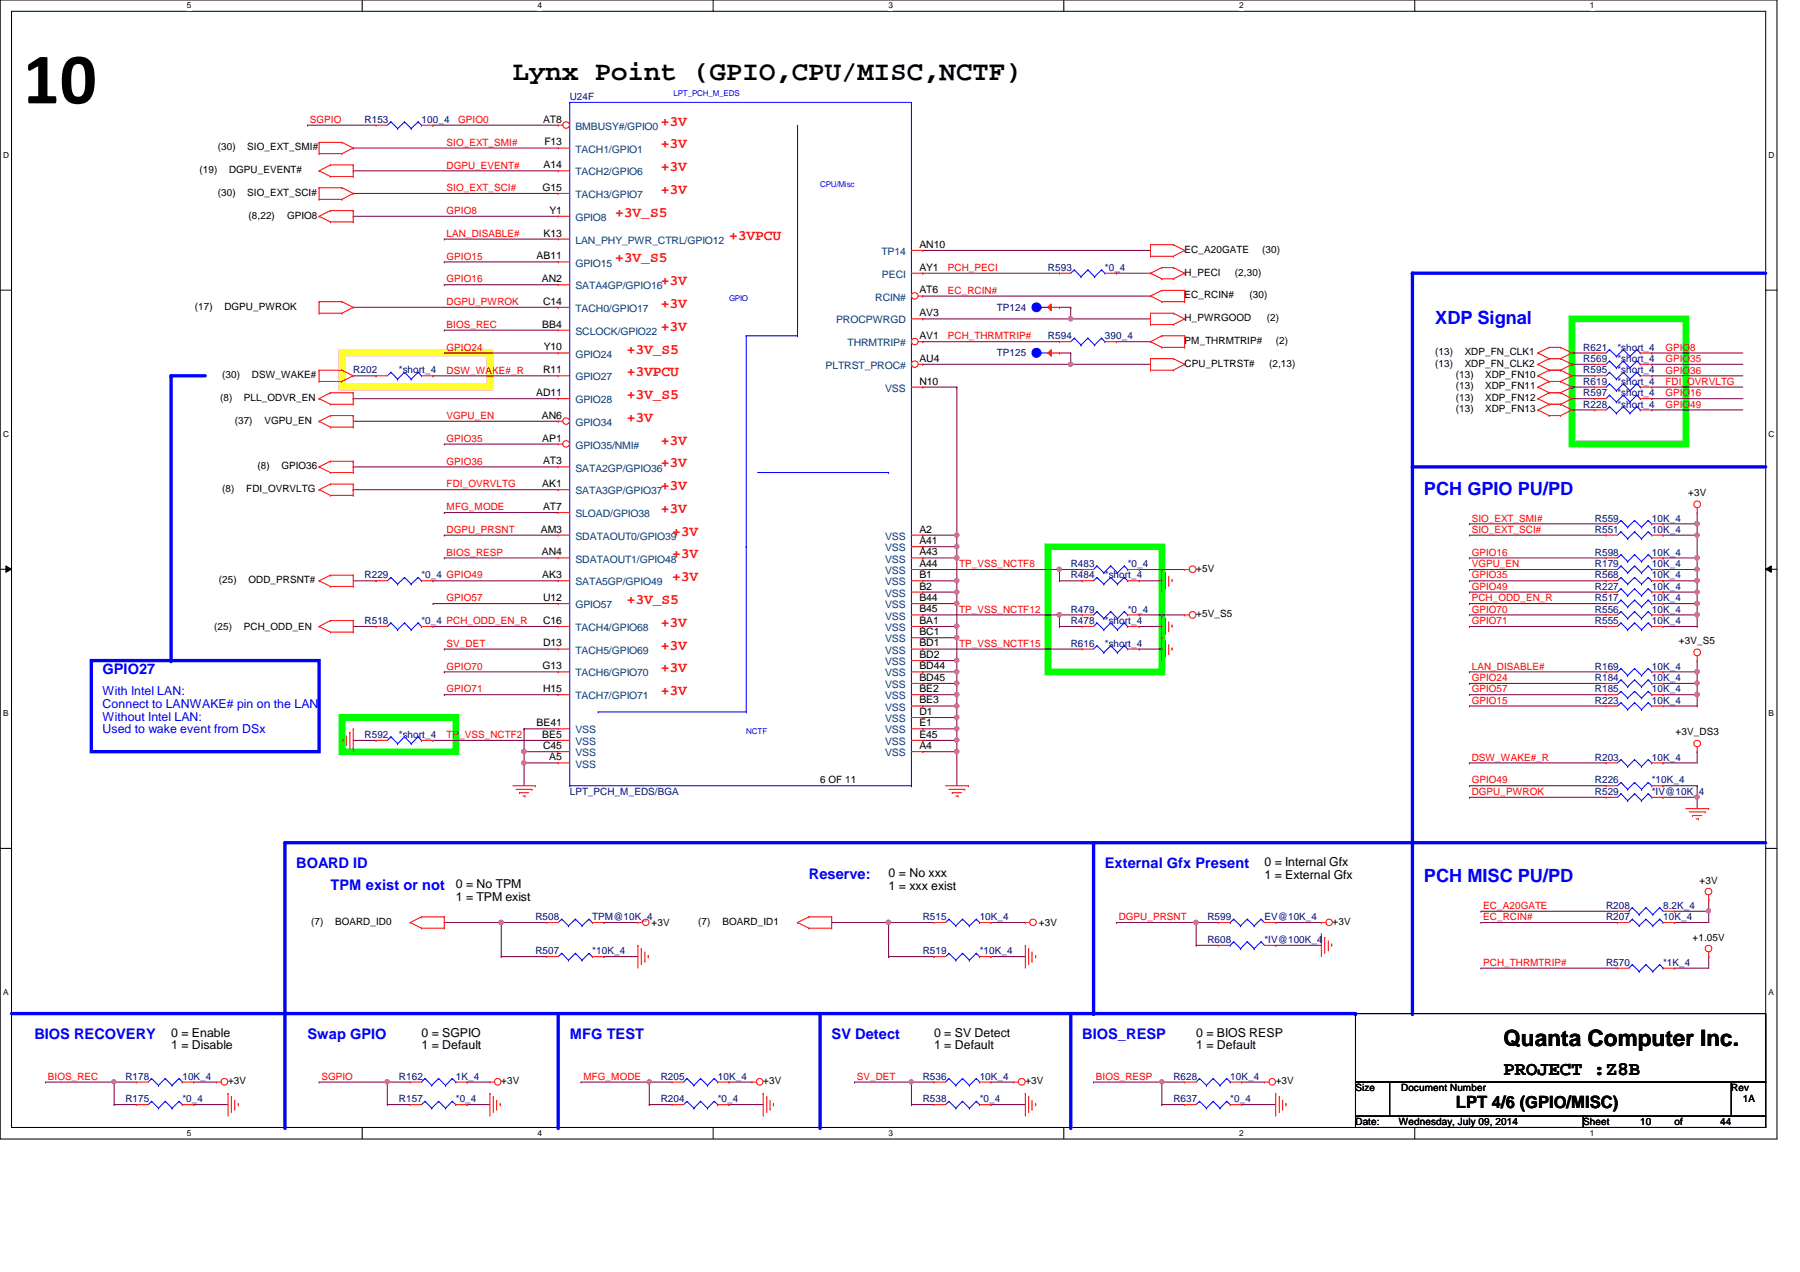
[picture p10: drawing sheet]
<svg xmlns="http://www.w3.org/2000/svg" width="297mm" height="210mm" viewBox="0 0 297 210" stroke-linecap="round" stroke-linejoin="round" font-family="sans-serif">
<defs><g id="words">
<text font-size="12" x="3.8" y="17.1">10</text>
<text font-size="4.5" x="84.6" y="13.2">Lynx Point (GPIO,CPU/MISC,NCTF)</text>
<text font-size="3.7" x="248.1" y="172.6">Quanta Computer Inc.</text>
<text font-size="3.2" x="248.1" y="177.4">PROJECT :Z8B</text>
<g font-size="3" fill="#00f">
<text x="236.9" y="53.5">XDP Signal</text>
<text x="235" y="81.7">PCH GPIO PU/PD</text>
<text x="235" y="145.6">PCH MISC PU/PD</text>
</g>
<text font-size="2.8" x="240.2" y="182.9">LPT 4/6 (GPIO/MISC)</text>
<g font-size="2.4" fill="#f00">
<text x="109" y="20.7">+3V</text>
<text x="109" y="24.5">+3V</text>
<text x="109" y="28.2">+3V</text>
<text x="101.5" y="35.8">+3V_S5</text>
<text x="109" y="32">+3V</text>
<text x="120.3" y="39.5">+3VPCU</text>
<text x="101.5" y="43.3">+3V_S5</text>
<text x="109" y="47">+3V</text>
<text x="109" y="50.8">+3V</text>
<text x="103.4" y="58.3">+3V_S5</text>
<text x="109" y="54.6">+3V</text>
<text x="103.4" y="65.8">+3V_S5</text>
<text x="103.4" y="62.1">+3VPCU</text>
<text x="103.4" y="69.6">+3V</text>
<text x="109" y="73.4">+3V</text>
<text x="109" y="77.1">+3V</text>
<text x="109" y="80.9">+3V</text>
<text x="109" y="84.6">+3V</text>
<text x="110.9" y="88.4">+3V</text>
<text x="110.9" y="92.2">+3V</text>
<text x="110.9" y="95.9">+3V</text>
<text x="103.4" y="99.7">+3V_S5</text>
<text x="109" y="103.4">+3V</text>
<text x="109" y="107.2">+3V</text>
<text x="109" y="111">+3V</text>
<text x="109" y="114.7">+3V</text>
</g>
<g font-size="2.4" fill="#00f">
<text x="16.9" y="111.3">GPIO27</text>
<text x="48.9" y="143.2">BOARD ID</text>
<text x="182.3" y="143.2">External Gfx Present</text>
<text x="54.5" y="146.9">TPM exist or not</text>
<text x="133.5" y="145.1">Reserve:</text>
<text x="5.7" y="171.4">BIOS RECOVERY</text>
<text x="50.8" y="171.4">Swap GPIO</text>
<text x="94" y="171.4">MFG TEST</text>
<text x="137.2" y="171.4">SV Detect</text>
<text x="178.6" y="171.4">BIOS_RESP</text>
</g>
<g font-size="2" fill="#00f">
<text x="16.9" y="114.7">With Intel LAN:</text>
<text x="16.9" y="116.8">Connect to LANWAKE# pin on the LAN</text>
<text x="16.9" y="118.9">Without Intel LAN:</text>
<text x="16.9" y="121">Used to wake event from DSx</text>
</g>
<g font-size="2">
<text x="208.7" y="142.9">0 = Internal Gfx</text>
<text x="75.2" y="146.6">0 = No TPM</text>
<text x="75.2" y="148.7">1 = TPM exist</text>
<text x="146.6" y="144.7">0 = No xxx</text>
<text x="146.6" y="146.9">1 = xxx exist</text>
<text x="208.7" y="145">1 = External Gfx</text>
<text x="28.2" y="171.1">0 = Enable</text>
<text x="28.2" y="173.2">1 = Disable</text>
<text x="69.6" y="171.1">0 = SGPIO</text>
<text x="69.6" y="173.2">1 = Default</text>
<text x="154.1" y="171.1">0 = SV Detect</text>
<text x="154.1" y="173.2">1 = Default</text>
<text x="197.4" y="171.1">0 = BIOS RESP</text>
<text x="197.4" y="173.2">1 = Default</text>
</g>
<g font-size="1.7" fill="#000080">
<text x="94" y="16.5">U24F</text>
<text x="60.2" y="20.3">R153</text>
<text x="69.6" y="20.3">100_4</text>
<text x="172.9" y="44.7">R593</text>
<text x="182.3" y="44.7">*0_4</text>
<text x="164.5" y="51.3">TP124</text>
<text x="164.5" y="58.8">TP125</text>
<text x="172.9" y="56">R594</text>
<text x="182.3" y="56">390_4</text>
<text x="261.3" y="59.7">R569</text>
<text x="261.3" y="57.9">R621</text>
<text x="266.9" y="59.7">*short_4</text>
<text x="266.9" y="57.9">*short_4</text>
<text x="58.3" y="61.6">R202</text>
<text x="65.8" y="61.6">*short_4</text>
<text x="261.3" y="65.4">R597</text>
<text x="261.3" y="61.6">R595</text>
<text x="261.3" y="63.5">R619</text>
<text x="266.9" y="65.4">*short_4</text>
<text x="266.9" y="61.6">*short_4</text>
<text x="266.9" y="63.5">*short_4</text>
<text x="261.3" y="67.3">R228</text>
<text x="266.9" y="67.3">*short_4</text>
<text x="263.2" y="87.9">R551</text>
<text x="263.2" y="86.1">R559</text>
<text x="272.6" y="87.9">10K_4</text>
<text x="272.6" y="86.1">10K_4</text>
<text x="60.2" y="95.5">R229</text>
<text x="69.6" y="95.5">*0_4 GPIO49</text>
<text x="176.7" y="95.5">R484</text>
<text x="176.7" y="93.6">R483</text>
<text x="182.3" y="95.5">*short_4</text>
<text x="186.1" y="93.6">*0_4</text>
<text x="263.2" y="91.7">R598</text>
<text x="263.2" y="95.5">R568</text>
<text x="263.2" y="93.6">R179</text>
<text x="272.6" y="91.7">10K_4</text>
<text x="272.6" y="95.5">10K_4</text>
<text x="272.6" y="93.6">10K_4</text>
<text x="176.7" y="101.1">R479</text>
<text x="186.1" y="101.1">*0_4</text>
<text x="263.2" y="101.1">R556</text>
<text x="263.2" y="97.3">R227</text>
<text x="263.2" y="99.2">R517</text>
<text x="272.6" y="101.1">10K_4</text>
<text x="272.6" y="97.3">10K_4</text>
<text x="272.6" y="99.2">10K_4</text>
<text x="60.2" y="103">R518</text>
<text x="69.6" y="103">*0_4 PCH_ODD_EN_R</text>
<text x="176.7" y="103">R478</text>
<text x="176.7" y="106.7">R616</text>
<text x="182.3" y="103">*short_4</text>
<text x="182.3" y="106.7">*short_4</text>
<text x="263.2" y="103">R555</text>
<text x="272.6" y="103">10K_4</text>
<text x="263.2" y="112.4">R184</text>
<text x="263.2" y="110.5">R169</text>
<text x="272.6" y="112.4">10K_4</text>
<text x="272.6" y="110.5">10K_4</text>
<text x="263.2" y="114.3">R185</text>
<text x="263.2" y="116.1">R223</text>
<text x="272.6" y="114.3">10K_4</text>
<text x="272.6" y="116.1">10K_4</text>
<text x="60.2" y="121.8">R592</text>
<text x="65.8" y="121.8">*short_4</text>
<text x="263.2" y="125.5">R203</text>
<text x="272.6" y="125.5">10K_4</text>
<text x="94" y="131.1">LPT_PCH_M_EDS/BGA</text>
<text x="263.2" y="129.3">R226</text>
<text x="263.2" y="131.1">R529</text>
<text x="272.6" y="129.3">*10K_4</text>
<text x="272.6" y="131.1">*IV@10K_4</text>
<text x="265" y="149.9">R208</text>
<text x="274.4" y="149.9">8.2K_4</text>
<text x="88.3" y="151.8">R508</text>
<text x="97.7" y="151.8">TPM@10K_4</text>
<text x="152.3" y="151.8">R515</text>
<text x="161.7" y="151.8">10K_4</text>
<text x="199.3" y="155.6">R608</text>
<text x="199.3" y="151.8">R599</text>
<text x="208.7" y="155.6">*IV@100K_4</text>
<text x="208.7" y="151.8">EV@10K_4</text>
<text x="265" y="151.8">R207</text>
<text x="274.4" y="151.8">10K_4</text>
<text x="88.3" y="157.5">R507</text>
<text x="97.7" y="157.5">*10K_4</text>
<text x="152.3" y="157.5">R519</text>
<text x="161.7" y="157.5">*10K_4</text>
<text x="265" y="159.3">R570</text>
<text x="274.4" y="159.3">*1K_4</text>
<text x="20.7" y="178.1">R178</text>
<text x="30.1" y="178.1">10K_4</text>
<text x="65.8" y="178.1">R162</text>
<text x="75.2" y="178.1">1K_4</text>
<text x="109" y="178.1">R205</text>
<text x="118.4" y="178.1">10K_4</text>
<text x="152.3" y="178.1">R536</text>
<text x="161.7" y="178.1">10K_4</text>
<text x="193.6" y="178.1">R628</text>
<text x="203" y="178.1">10K_4</text>
<text x="20.7" y="181.9">R175</text>
<text x="30.1" y="181.9">*0_4</text>
<text x="65.8" y="181.9">R157</text>
<text x="75.2" y="181.9">*0_4</text>
<text x="109" y="181.9">R204</text>
<text x="118.4" y="181.9">*0_4</text>
<text x="152.3" y="181.9">R538</text>
<text x="161.7" y="181.9">*0_4</text>
<text x="193.6" y="181.9">R637</text>
<text x="203" y="181.9">*0_4</text>
</g>
<g font-size="1.7" fill="#f00">
<text x="51.1" y="20.3">SGPIO</text>
<text x="75.6" y="20.3">GPIO0</text>
<text x="73.7" y="27.8">DGPU_EVENT#</text>
<text x="73.7" y="24">SIO_EXT_SMI#</text>
<text x="73.7" y="35.3">GPIO8</text>
<text x="73.7" y="31.5">SIO_EXT_SCI#</text>
<text x="73.7" y="39.1">LAN_DISABLE#</text>
<text x="73.7" y="46.6">GPIO16</text>
<text x="73.7" y="42.8">GPIO15</text>
<text x="156.4" y="44.7">PCH_PECI</text>
<text x="73.7" y="50.3">DGPU_PWROK</text>
<text x="156.4" y="48.5">EC_RCIN#</text>
<text x="73.7" y="54.1">BIOS_REC</text>
<text x="73.7" y="57.9">GPIO24</text>
<text x="156.4" y="56">PCH_THRMTRIP#</text>
<text x="274.8" y="57.9">GPIO8</text>
<text x="274.8" y="59.7">GPIO35</text>
<text x="73.7" y="61.6">DSW_WAKE#_R</text>
<text x="274.8" y="65.4">GPIO16</text>
<text x="274.8" y="61.6">GPIO36</text>
<text x="274.8" y="63.5">FDI_OVRVLTG</text>
<text x="73.7" y="69.1">VGPU_EN</text>
<text x="274.8" y="67.3">GPIO49</text>
<text x="73.7" y="76.7">GPIO36</text>
<text x="73.7" y="72.9">GPIO35</text>
<text x="73.7" y="80.4">FDI_OVRVLTG</text>
<text x="73.7" y="87.9">DGPU_PRSNT</text>
<text x="73.7" y="84.2">MFG_MODE</text>
<text x="242.9" y="87.9">SIO_EXT_SCI#</text>
<text x="242.9" y="86.1">SIO_EXT_SMI#</text>
<text x="73.7" y="91.7">BIOS_RESP</text>
<text x="158.3" y="93.6">TP_VSS_NCTF8</text>
<text x="242.9" y="95.5">GPIO35</text>
<text x="242.9" y="93.6">VGPU_EN</text>
<text x="242.9" y="91.7">GPIO16</text>
<text x="73.7" y="99.2">GPIO57</text>
<text x="158.3" y="101.1">TP_VSS_NCTF12</text>
<text x="242.9" y="101.1">GPIO70</text>
<text x="242.9" y="99.2">PCH_ODD_EN_R</text>
<text x="242.9" y="97.3">GPIO49</text>
<text x="73.7" y="106.7">SV_DET</text>
<text x="158.3" y="106.7">TP_VSS_NCTF15</text>
<text x="242.9" y="103">GPIO71</text>
<text x="73.7" y="110.5">GPIO70</text>
<text x="242.9" y="112.4">GPIO24</text>
<text x="242.9" y="110.5">LAN_DISABLE#</text>
<text x="73.7" y="114.3">GPIO71</text>
<text x="242.9" y="114.3">GPIO57</text>
<text x="242.9" y="116.1">GPIO15</text>
<text x="73.7" y="121.8">TP_VSS_NCTF2</text>
<text x="242.9" y="125.5">DSW_WAKE#_R</text>
<text x="242.9" y="131.2">DGPU_PWROK</text>
<text x="242.9" y="129.3">GPIO49</text>
<text x="244.8" y="150">EC_A20GATE</text>
<text x="184.6" y="151.8">DGPU_PRSNT</text>
<text x="244.8" y="151.8">EC_RCIN#</text>
<text x="244.8" y="159.4">PCH_THRMTRIP#</text>
<text x="7.9" y="178.2">BIOS_REC</text>
<text x="53" y="178.2">SGPIO</text>
<text x="96.3" y="178.2">MFG_MODE</text>
<text x="141.4" y="178.2">SV_DET</text>
<text x="180.8" y="178.2">BIOS_RESP</text>
</g>
<g font-size="1.7">
<text x="89.6" y="20.2">AT8</text>
<text x="32.9" y="28.5">(19)</text>
<text x="35.9" y="24.8">(30)</text>
<text x="37.8" y="28.5">DGPU_EVENT#</text>
<text x="40.8" y="24.8">SIO_EXT_SMI#</text>
<text x="89.7" y="27.8">A14</text>
<text x="89.8" y="24">F13</text>
<text x="35.9" y="32.3">(30)</text>
<text x="40.8" y="32.3">SIO_EXT_SCI#</text>
<text x="89.5" y="31.5">G15</text>
<text x="90.7" y="35.3">Y1</text>
<text x="41" y="36.1">(8,22)</text>
<text x="47.4" y="36.1">GPIO8</text>
<text x="89.7" y="39">K13</text>
<text x="151.7" y="40.9">AN10</text>
<text x="195.5" y="41.7">EC_A20GATE</text>
<text x="208.3" y="41.7">(30)</text>
<text x="88.6" y="42.8">AB11</text>
<text x="89.4" y="46.6">AN2</text>
<text x="151.7" y="44.7">AY1</text>
<text x="195.5" y="45.5">H_PECI</text>
<text x="203.8" y="45.5">(2,30)</text>
<text x="32.2" y="51.1">(17)</text>
<text x="37" y="51.1">DGPU_PWROK</text>
<text x="89.6" y="50.3">C14</text>
<text x="151.7" y="52.2">AV3</text>
<text x="151.7" y="48.4">AT6</text>
<text x="195.5" y="53">H_PWRGOOD</text>
<text x="195.5" y="49.2">EC_RCIN#</text>
<text x="206.2" y="49.2">(30)</text>
<text x="209" y="53">(2)</text>
<text x="89.5" y="54.1">BB4</text>
<text x="89.7" y="57.8">Y10</text>
<text x="151.7" y="59.7">AU4</text>
<text x="151.7" y="56">AV1</text>
<text x="195.5" y="56.7">PM_THRMTRIP#</text>
<text x="210.5" y="56.7">(2)</text>
<text x="236.9" y="58.6">(13)</text>
<text x="241.7" y="58.6">XDP_FN_CLK1</text>
<text x="36.7" y="62.4">(30)</text>
<text x="41.6" y="62.4">DSW_WAKE#</text>
<text x="88.5" y="65.4">AD11</text>
<text x="89.6" y="61.6">R11</text>
<text x="151.7" y="63.5">N10</text>
<text x="195.5" y="60.5">CPU_PLTRST#</text>
<text x="209.4" y="60.5">(2,13)</text>
<text x="236.9" y="60.5">(13)</text>
<text x="240.2" y="62.4">(13)</text>
<text x="240.2" y="64.3">(13)</text>
<text x="241.7" y="60.5">XDP_FN_CLK2</text>
<text x="245.1" y="62.4">XDP_FN10</text>
<text x="245.1" y="64.3">XDP_FN11</text>
<text x="36.3" y="66.1">(8)</text>
<text x="38.7" y="69.9">(37)</text>
<text x="40.3" y="66.1">PLL_ODVR_EN</text>
<text x="43.6" y="69.9">VGPU_EN</text>
<text x="89.4" y="69.1">AN6</text>
<text x="240.2" y="66.1">(13)</text>
<text x="240.2" y="68">(13)</text>
<text x="245.1" y="66.1">XDP_FN12</text>
<text x="245.1" y="68">XDP_FN13</text>
<text x="42.5" y="77.4">(8)</text>
<text x="46.4" y="77.4">GPIO36</text>
<text x="89.5" y="72.9">AP1</text>
<text x="89.6" y="76.6">AT3</text>
<text x="36.7" y="81.2">(8)</text>
<text x="40.6" y="81.2">FDI_OVRVLTG</text>
<text x="89.5" y="80.4">AK1</text>
<text x="278.6" y="81.9">+3V</text>
<text x="89.2" y="87.9">AM3</text>
<text x="89.6" y="84.2">AT7</text>
<text x="151.7" y="87.9">A2</text>
<text x="151.7" y="89.8">A41</text>
<text x="89.4" y="91.7">AN4</text>
<text x="89.5" y="95.4">AK3</text>
<text x="151.7" y="95.4">B1</text>
<text x="151.7" y="93.6">A44</text>
<text x="151.7" y="91.7">A43</text>
<text x="197.4" y="94.3">+5V</text>
<text x="36.1" y="96.2">(25)</text>
<text x="41" y="96.2">ODD_PRSNT#</text>
<text x="89.6" y="99.2">U12</text>
<text x="151.7" y="101">B45</text>
<text x="151.7" y="97.3">B2</text>
<text x="151.7" y="99.2">B44</text>
<text x="197.4" y="101.9">+5V_S5</text>
<text x="35.3" y="103.9">(25)</text>
<text x="40.3" y="103.9">PCH_ODD_EN</text>
<text x="89.6" y="103">C16</text>
<text x="89.6" y="106.7">D13</text>
<text x="151.7" y="103">BA1</text>
<text x="151.7" y="104.8">BC1</text>
<text x="151.7" y="106.7">BD1</text>
<text x="277.1" y="106.3">+3V_S5</text>
<text x="89.5" y="110.4">G13</text>
<text x="151.7" y="112.4">BD45</text>
<text x="151.7" y="108.6">BD2</text>
<text x="151.7" y="110.4">BD44</text>
<text x="88.6" y="119.8">BE41</text>
<text x="89.6" y="114.2">H15</text>
<text x="151.7" y="119.8">E1</text>
<text x="151.7" y="118">D1</text>
<text x="151.7" y="116.1">BE3</text>
<text x="151.7" y="114.2">BE2</text>
<text x="89.5" y="121.8">BE5</text>
<text x="89.6" y="123.6">C45</text>
<text x="90.6" y="125.5">A5</text>
<text x="151.7" y="123.6">A4</text>
<text x="151.7" y="121.8">E45</text>
<text x="276.5" y="121.4">+3V_DS3</text>
<text x="135.3" y="129.3">6 OF 11</text>
<text x="280.5" y="145.8">+3V</text>
<text x="51.3" y="152.6">(7)</text>
<text x="55.3" y="152.6">BOARD_ID0</text>
<text x="107.5" y="152.8">+3V</text>
<text x="115.2" y="152.6">(7)</text>
<text x="119.2" y="152.6">BOARD_ID1</text>
<text x="171.4" y="152.8">+3V</text>
<text x="219.9" y="152.6">+3V</text>
<text x="279.3" y="155.2">+1.05V</text>
<text x="37.6" y="178.9">+3V</text>
<text x="82.7" y="178.9">+3V</text>
<text x="125.9" y="178.9">+3V</text>
<text x="169.2" y="178.9">+3V</text>
<text x="210.5" y="178.9">+3V</text>
<text x="223.7" y="180">Size</text>
<text x="223.7" y="185.7">Date:</text>
<text x="230.8" y="185.7">Wednesday, July 09, 2014</text>
<text x="231.2" y="180">Document Number</text>
<text x="261.3" y="185.7">Sheet</text>
<text x="270.7" y="185.7">10</text>
<text x="276.3" y="185.7">of</text>
<text x="283.8" y="185.7">44</text>
<text x="285.7" y="180">Rev</text>
<text x="287.6" y="181.9">1A</text>
</g>
<g font-size="1.7" fill="#004080">
<text x="95" y="21.4">BMBUSY#/GPIO0</text>
<text x="95" y="25.2">TACH1/GPIO1</text>
<text x="95" y="29">TACH2/GPIO6</text>
<text x="95" y="32.7">TACH3/GPIO7</text>
<text x="95" y="40.2">LAN_PHY_PWR_CTRL/GPIO12</text>
<text x="95" y="36.4">GPIO8</text>
<text x="95" y="44">GPIO15</text>
<text x="95" y="47.8">SATA4GP/GPIO16</text>
<text x="145.5" y="42.1">TP14</text>
<text x="145.5" y="45.8">PECI</text>
<text x="95" y="51.5">TACH0/GPIO17</text>
<text x="138" y="53.4">PROCPWRGD</text>
<text x="144.4" y="49.6">RCIN#</text>
<text x="95" y="59">GPIO24</text>
<text x="95" y="55.2">SCLOCK/GPIO22</text>
<text x="139.9" y="57.1">THRMTRIP#</text>
<text x="95" y="62.8">GPIO27</text>
<text x="136.2" y="60.9">PLTRST_PROC#</text>
<text x="146" y="64.6">VSS</text>
<text x="95" y="66.5">GPIO28</text>
<text x="95" y="70.3">GPIO34</text>
<text x="95" y="74">GPIO35/NMI#</text>
<text x="95" y="77.8">SATA2GP/GPIO36</text>
<text x="95" y="81.6">SATA3GP/GPIO37</text>
<text x="95" y="89.1">SDATAOUT0/GPIO39</text>
<text x="95" y="85.3">SLOAD/GPIO38</text>
<text x="146" y="89.1">VSS</text>
<text x="95" y="92.8">SDATAOUT1/GPIO48</text>
<text x="146" y="94.7">VSS</text>
<text x="146" y="91">VSS</text>
<text x="146" y="92.8">VSS</text>
<text x="95" y="100.4">GPIO57</text>
<text x="95" y="96.6">SATA5GP/GPIO49</text>
<text x="146" y="98.5">VSS</text>
<text x="146" y="96.6">VSS</text>
<text x="146" y="100.4">VSS</text>
<text x="95" y="104.1">TACH4/GPIO68</text>
<text x="95" y="107.9">TACH5/GPIO69</text>
<text x="146" y="104.1">VSS</text>
<text x="146" y="106">VSS</text>
<text x="146" y="107.9">VSS</text>
<text x="146" y="102.2">VSS</text>
<text x="95" y="111.6">TACH6/GPIO70</text>
<text x="146" y="113.5">VSS</text>
<text x="146" y="109.8">VSS</text>
<text x="146" y="111.6">VSS</text>
<text x="95" y="115.4">TACH7/GPIO71</text>
<text x="146" y="119.2">VSS</text>
<text x="146" y="117.3">VSS</text>
<text x="146" y="115.4">VSS</text>
<text x="95" y="124.8">VSS</text>
<text x="95" y="122.9">VSS</text>
<text x="95" y="121">VSS</text>
<text x="146" y="124.8">VSS</text>
<text x="146" y="122.9">VSS</text>
<text x="146" y="121">VSS</text>
<text x="95" y="126.7">VSS</text>
</g>
<g font-size="1.4">
<text x="30.8" y="1.4">5</text>
<text x="88.7" y="1.4">4</text>
<text x="146.6" y="1.4">3</text>
<text x="204.5" y="1.4">2</text>
<text x="262.4" y="1.4">1</text>
<text x=".5" y="26.1">D</text>
<text x="291.8" y="26.1">D</text>
<text x=".5" y="72.1">C</text>
<text x="291.8" y="72.1">C</text>
<text x=".5" y="118.2">B</text>
<text x="291.8" y="118.2">B</text>
<text x=".5" y="164.2">A</text>
<text x="291.8" y="164.2">A</text>
<text x="30.8" y="187.5">5</text>
<text x="88.7" y="187.5">4</text>
<text x="146.6" y="187.5">3</text>
<text x="204.5" y="187.5">2</text>
<text x="262.4" y="187.5">1</text>
</g>
<g font-size="1.3" fill="#00f">
<text x="111.1" y="15.8">LPT_PCH_M_EDS</text>
<text x="135.3" y="30.9">CPU/Misc</text>
<text x="120.3" y="49.7">GPIO</text>
<text x="123.1" y="121.1">NCTF</text>
</g>
</g></defs>
<path d="M0 0h293.2v188h-293.2zM1.9 1.9h289.5v184.2h-289.5z" fill="none" stroke="#000" stroke-width=".17"/>
<g fill="#fff">
<path d="M30.8 .2h.8v1.5h-.8z"/>
<path d="M30.8 186.2h.8v1.5h-.8z"/>
</g>
<path d="M59.8 0v1.9M59.8 186.1v1.8" fill="none" stroke="#000" stroke-width=".17"/>
<g fill="#fff">
<path d="M88.7 .2h.7v1.5h-.7z"/>
<path d="M88.7 186.2h.7v1.5h-.7z"/>
</g>
<path d="M117.7 0v1.9M117.7 186.1v1.8" fill="none" stroke="#000" stroke-width=".17"/>
<g fill="#fff">
<path d="M146.6 .2h.8v1.5h-.8z"/>
<path d="M146.6 186.2h.8v1.5h-.8z"/>
</g>
<path d="M175.6 0v1.9M175.6 186.1v1.8" fill="none" stroke="#000" stroke-width=".17"/>
<g fill="#fff">
<path d="M204.5 .2h.7v1.5h-.7z"/>
<path d="M204.5 186.2h.7v1.5h-.7z"/>
</g>
<path d="M233.5 0v1.9M233.5 186.1v1.8" fill="none" stroke="#000" stroke-width=".17"/>
<g fill="#fff">
<path d="M262.4 .2h.7v1.5h-.7z"/>
<path d="M262.4 186.2h.7v1.5h-.7z"/>
<path d="M.5 24.8h1v1.6h-1z"/>
<path d="M291.8 24.8h1v1.6h-1z"/>
<path d="M.5 70.9h1v1.5h-1z"/>
<path d="M291.8 70.9h1v1.5h-1z"/>
</g>
<path d="M0 47.9h1.9M291.4 47.9h1.8" fill="none" stroke="#000" stroke-width=".17"/>
<g fill="#fff">
<path d="M.5 116.9h.9v1.5h-.9z"/>
<path d="M291.8 116.9h.9v1.5h-.9z"/>
</g>
<path d="M0 93.9h1.9M1 93.4l.9 .5-.9 .5zM291.4 93.9l.9-.5v1zM291.4 93.9h1.8" fill="none" stroke="#000" stroke-width=".17"/>
<path d="M1 93.4l.9 .5-.9 .5zM291.4 93.9l.9-.5v1z" fill="#000"/>
<g fill="#fff">
<path d="M.5 163h.9v1.5h-.9z"/>
<path d="M291.8 163h.9v1.5h-.9z"/>
</g>
<path d="M0 140h1.9M291.4 140h1.8" fill="none" stroke="#000" stroke-width=".17"/>
<path d="M180.5 139.1h52.6" fill="none" stroke="#00f" stroke-width=".55"/>
<circle cx="180.5" cy="139.1" r=".28" fill="#00f"/>
<path d="M180.5 139.1v28.2" fill="none" stroke="#00f" stroke-width=".55"/>
<circle cx="180.5" cy="167.3" r=".28" fill="#00f"/>
<path d="M233.1 45.1h58.3" fill="none" stroke="#00f" stroke-width=".55"/>
<circle cx="233.1" cy="45.1" r=".28" fill="#00f"/>
<path d="M233.1 45.1v31.9" fill="none" stroke="#00f" stroke-width=".55"/>
<circle cx="233.1" cy="45.1" r=".28" fill="#00f"/>
<path d="M176.7 167.3v18.8" fill="none" stroke="#00f" stroke-width=".55"/>
<circle cx="176.7" cy="186.1" r=".28" fill="#00f"/>
<path d="M47 167.3v18.8" fill="none" stroke="#00f" stroke-width=".55"/>
<circle cx="47" cy="186.1" r=".28" fill="#00f"/>
<path d="M92.1 167.3v18.8" fill="none" stroke="#00f" stroke-width=".55"/>
<circle cx="92.1" cy="186.1" r=".28" fill="#00f"/>
<path d="M135.3 167.3v18.8" fill="none" stroke="#00f" stroke-width=".55"/>
<circle cx="135.3" cy="186.1" r=".28" fill="#00f"/>
<path d="M1.9 167.3h221.8" fill="none" stroke="#00f" stroke-width=".55"/>
<circle cx="223.7" cy="167.3" r=".28" fill="#00f"/>
<path d="M233.1 77h58.3" fill="none" stroke="#00f" stroke-width=".55"/>
<circle cx="233.1" cy="77" r=".28" fill="#00f"/>
<path d="M233.1 77v90.3" fill="none" stroke="#00f" stroke-width=".55"/>
<circle cx="233.1" cy="167.3" r=".28" fill="#00f"/>
<path d="M233.1 139.1h58.3" fill="none" stroke="#00f" stroke-width=".55"/>
<circle cx="233.1" cy="139.1" r=".28" fill="#00f"/>
<path d="M28.2 62h5.7" fill="none" stroke="#00f" stroke-width=".55"/>
<circle cx="28.2" cy="62" r=".28" fill="#00f"/>
<path d="M28.2 62v47" fill="none" stroke="#00f" stroke-width=".55"/>
<circle cx="28.2" cy="109" r=".28" fill="#00f"/>
<path d="M15.1 109h37.6v15h-37.6zM47 139.1h133.5" fill="none" stroke="#00f" stroke-width=".55"/>
<circle cx="47" cy="139.1" r=".28" fill="#00f"/>
<path d="M47 139.1v28.2" fill="none" stroke="#00f" stroke-width=".55"/>
<circle cx="47" cy="167.3" r=".28" fill="#00f"/>
<path d="M259.4 52.6h18.8v20.7h-18.8zM172.9 90.2h18.8v20.7h-18.8zM56.4 118.4h18.8v5.6h-18.8z" fill="none" stroke="#0f0" stroke-width="1.1"/>
<path d="M56.4 58.3h24.5v5.6h-24.5z" fill="none" stroke="#ff0" stroke-width="1.1"/>
<path d="M152.3 95.8h.1M157.9 92.1h.1M157.9 92.1v3.7h-5.6" fill="none" stroke="#800040" stroke-width=".17"/>
<circle cx="157.9" cy="95.8" r=".37" fill="#f0f"/>
<circle cx="157.9" cy="95.8" r=".37" fill="none" stroke="#f0f" stroke-width=".17"/>
<circle cx="157.9" cy="92" r=".37" fill="#f0f"/>
<circle cx="157.9" cy="92" r=".37" fill="none" stroke="#f0f" stroke-width=".17"/>
<path d="M86.5 124h.1M86.5 124h5.6" fill="none" stroke="#800040" stroke-width=".17"/>
<circle cx="86.5" cy="124" r=".37" fill="#f0f"/>
<circle cx="86.5" cy="124" r=".37" fill="none" stroke="#f0f" stroke-width=".17"/>
<g fill="none" stroke="#800040" stroke-width=".17">
<path d="M58.3 95.8h3.8M62.1 95.8h.1M71.5 95.8h.1M71.5 95.8h20.6M73.3 88.3h.1M73.3 88.3h18.8M86.5 120.3h.1M86.5 120.3v3.7M152.3 122.2h.1M152.3 122.2h5.6M157.9 124h.1M157.9 124v5.7"/>
<path d="M107.1 178.6h.1M107.1 178.6v3.7M120.3 178.6h.1M120.3 178.6h3.8M107.1 182.3h.1M107.1 182.3h3.8"/>
</g>
<circle cx="107.1" cy="178.5" r=".34" fill="#f0f"/>
<circle cx="107.1" cy="178.5" r=".34" fill="none" stroke="#f0f" stroke-width=".17"/>
<g fill="none" stroke="#800040" stroke-width=".17">
<path d="M95.9 178.6h.1M95.9 178.6h15M107.1 178.6h.1M141 178.6h.1M141 178.6h13.1M150.4 178.6h.1M150.4 178.6v3.7M163.5 178.6h.1M163.5 178.6h3.8M120.3 182.3h.1M120.3 182.3h5.6M150.4 182.3h.1"/>
<path d="M150.4 182.3h3.7M163.5 182.3h.1M163.5 182.3h5.7"/>
</g>
<circle cx="150.4" cy="178.5" r=".34" fill="#f0f"/>
<circle cx="150.4" cy="178.5" r=".34" fill="none" stroke="#f0f" stroke-width=".17"/>
<path d="M7.5 178.6h.1M7.5 178.6h15.1M18.8 178.6h.1M18.8 178.6v3.7M32 178.6h.1M32 178.6h3.7M18.8 182.3h.1M18.8 182.3h3.8" fill="none" stroke="#800040" stroke-width=".17"/>
<circle cx="18.8" cy="178.5" r=".34" fill="#f0f"/>
<circle cx="18.8" cy="178.5" r=".34" fill="none" stroke="#f0f" stroke-width=".17"/>
<path d="M180.5 178.6h.1M180.5 178.6h15M191.7 178.6h.1M191.7 178.6v3.7M204.9 178.6h.1M204.9 178.6h3.8M32 182.3h.1M32 182.3h5.6M191.7 182.3h.1M191.7 182.3h3.8M204.9 182.3h.1M204.9 182.3h5.6" fill="none" stroke="#800040" stroke-width=".17"/>
<circle cx="191.7" cy="178.5" r=".34" fill="#f0f"/>
<circle cx="191.7" cy="178.5" r=".34" fill="none" stroke="#f0f" stroke-width=".17"/>
<path d="M52.7 178.6h.1M52.7 178.6h15M63.9 178.6h.1M63.9 178.6v3.7M77.1 178.6h.1M77.1 178.6h3.8M63.9 182.3h.1M63.9 182.3h3.8" fill="none" stroke="#800040" stroke-width=".17"/>
<circle cx="63.9" cy="178.5" r=".36" fill="#f0f"/>
<circle cx="63.9" cy="178.5" r=".36" fill="none" stroke="#f0f" stroke-width=".17"/>
<path d="M280.1 95.8h.1M280.1 94v1.8M77.1 182.3h.1M77.1 182.3h3.8" fill="none" stroke="#800040" stroke-width=".17"/>
<circle cx="280.1" cy="93.9" r=".36" fill="#f0f"/>
<circle cx="280.1" cy="93.9" r=".36" fill="none" stroke="#f0f" stroke-width=".17"/>
<circle cx="280" cy="95.8" r=".37" fill="#f0f"/>
<circle cx="280" cy="95.8" r=".37" fill="none" stroke="#f0f" stroke-width=".17"/>
<path d="M280.1 94h.1M280.1 88.3h.1M280.1 88.3v5.7" fill="none" stroke="#800040" stroke-width=".17"/>
<circle cx="280" cy="92" r=".37" fill="#f0f"/>
<circle cx="280" cy="92" r=".37" fill="none" stroke="#f0f" stroke-width=".17"/>
<circle cx="280.1" cy="88.3" r=".36" fill="#f0f"/>
<circle cx="280.1" cy="88.3" r=".36" fill="none" stroke="#f0f" stroke-width=".17"/>
<path d="M280.1 86.4h.1M280.1 84.6v1.8" fill="none" stroke="#800040" stroke-width=".17"/>
<circle cx="280" cy="86.4" r=".37" fill="#f0f"/>
<circle cx="280" cy="86.4" r=".37" fill="none" stroke="#f0f" stroke-width=".17"/>
<path d="M242.5 125.9h.1M242.5 125.9h22.5M274.4 131.6h.1M274.4 131.6h5.7" fill="none" stroke="#800040" stroke-width=".17"/>
<circle cx="280.1" cy="131.5" r=".36" fill="#f0f"/>
<circle cx="280.1" cy="131.5" r=".36" fill="none" stroke="#f0f" stroke-width=".17"/>
<g fill="none" stroke="#800040" stroke-width=".17">
<path d="M174.8 94h.1M174.8 94h3.8M242.5 114.6h.1M242.5 114.6h22.5M274.4 114.6h.1M274.4 112.8h.1M274.4 114.6h5.7M274.4 112.8h5.7M280.1 112.8h.1M280.1 110.9v1.9M242.5 131.6h.1M242.5 129.7h.1"/>
<path d="M242.5 131.6h22.5M242.5 129.7h22.5M274.4 129.7h.1M274.4 125.9h.1M274.4 129.7h5.7M280.1 129.7h.1M280.1 124h.1M280.1 124v1.9h-5.7M280.1 129.7v1.9"/>
</g>
<circle cx="280" cy="110.8" r=".37" fill="#f0f"/>
<circle cx="280" cy="110.8" r=".37" fill="none" stroke="#f0f" stroke-width=".17"/>
<circle cx="280.1" cy="112.7" r=".36" fill="#f0f"/>
<circle cx="280.1" cy="112.7" r=".36" fill="none" stroke="#f0f" stroke-width=".17"/>
<g fill="none" stroke="#800040" stroke-width=".17">
<path d="M174.8 95.8h.1M174.8 94h.1M174.8 95.8h3.8M174.8 94v1.8M188 95.8h.1M188 94h.1M188 95.8h3.7M188 94h7.5M242.5 112.8h.1M242.5 110.9h.1M242.5 112.8h22.5M242.5 110.9h22.5"/>
<path d="M280.1 110.9h.1M280.1 109v1.9"/>
</g>
<circle cx="174.8" cy="93.9" r=".36" fill="#f0f"/>
<circle cx="174.8" cy="93.9" r=".36" fill="none" stroke="#f0f" stroke-width=".17"/>
<path d="M152.3 94h.1M152.3 94h22.5M280.1 99.6h.1M280.1 97.7v1.9M274.4 110.9h.1M274.4 110.9h5.7" fill="none" stroke="#800040" stroke-width=".17"/>
<circle cx="280" cy="99.6" r=".37" fill="#f0f"/>
<circle cx="280" cy="99.6" r=".37" fill="none" stroke="#f0f" stroke-width=".17"/>
<g fill="none" stroke="#800040" stroke-width=".17">
<path d="M242.5 88.3h.1M242.5 95.8h.1M242.5 94h.1M242.5 95.8h22.5M242.5 88.3h22.5M242.5 94h22.5M274.4 86.4h.1M274.4 95.8h.1M274.4 88.3h.1M274.4 94h.1M274.4 97.7h.1M274.4 86.4h5.7"/>
<path d="M274.4 95.8h5.7M274.4 88.3h5.7M274.4 94h5.7M274.4 97.7h5.7M242.5 103.4h.1M242.5 101.5h.1M242.5 101.5h22.5M242.5 103.4h22.5M274.4 101.5h.1M274.4 101.5h5.7"/>
</g>
<circle cx="280.1" cy="97.7" r=".36" fill="#f0f"/>
<circle cx="280.1" cy="97.7" r=".36" fill="none" stroke="#f0f" stroke-width=".17"/>
<g fill="none" stroke="#800040" stroke-width=".17">
<path d="M242.5 99.6h.1M242.5 86.4h.1M242.5 99.6h22.5M242.5 86.4h22.5M274.4 92.1h.1M274.4 99.6h.1M274.4 92.1h5.7M274.4 99.6h5.7M280.1 97.7h.1M280.1 95.8v1.9M274.4 103.4h.1M274.4 103.4h5.7"/>
<path d="M280.1 103.4h.1M280.1 101.5v1.9"/>
</g>
<circle cx="280" cy="101.4" r=".37" fill="#f0f"/>
<circle cx="280" cy="101.4" r=".37" fill="none" stroke="#f0f" stroke-width=".17"/>
<g fill="none" stroke="#800040" stroke-width=".17">
<path d="M259.4 62h.1M259.4 63.9h.1M259.4 65.8h.1M259.4 67.6h.1M259.4 65.8h3.8M259.4 62h3.8M259.4 63.9h3.8M259.4 67.6h3.8M272.6 65.8h.1M272.6 62h.1M272.6 63.9h.1M272.6 67.6h.1"/>
<path d="M272.6 65.8h15M272.6 62h15M272.6 63.9h15M272.6 67.6h15M242.5 97.7h.1M242.5 92.1h.1M242.5 97.7h22.5M242.5 92.1h22.5M244.4 159.8h.1M244.4 152.2h.1M244.4 150.4h.1M244.4 159.8h22.5"/>
<path d="M244.4 152.2h22.5M244.4 150.4h22.5M276.3 159.8h.1M276.3 152.2h.1M276.3 150.4h.1M276.3 150.4h5.7M282 150.4h.1M282 157.9h.1M282 150.4v1.8h-5.7M282 157.9v1.9h-5.7"/>
</g>
<circle cx="281.9" cy="150.3" r=".34" fill="#f0f"/>
<circle cx="281.9" cy="150.3" r=".34" fill="none" stroke="#f0f" stroke-width=".17"/>
<path d="M184.2 152.2h.1M184.2 152.2h13.2M197.4 156h.1M197.4 152.2h.1M197.4 156h3.7M197.4 152.2v3.8" fill="none" stroke="#800040" stroke-width=".17"/>
<circle cx="197.3" cy="152.2" r=".35" fill="#f0f"/>
<circle cx="197.3" cy="152.2" r=".35" fill="none" stroke="#f0f" stroke-width=".17"/>
<g fill="none" stroke="#800040" stroke-width=".17">
<path d="M259.4 60.1h.1M259.4 60.1h3.8M58.3 103.4h3.8M62.1 103.4h.1M71.5 103.4h.1M71.5 103.4h20.6M152.3 112.8h.1M152.3 112.8h5.6M197.4 152.2h.1M197.4 152.2h3.7M210.5 152.2h.1M210.5 156h.1"/>
<path d="M210.5 152.2h7.6M210.5 156h7.6"/>
</g>
<circle cx="157.9" cy="112.7" r=".36" fill="#f0f"/>
<circle cx="157.9" cy="112.7" r=".36" fill="none" stroke="#f0f" stroke-width=".17"/>
<path d="M152.3 41.3h.1M152.3 41.3h37.6M176.7 60.1h.1M176.7 60.1h13.2M157.9 110.9h.1M157.9 110.9v1.9" fill="none" stroke="#800040" stroke-width=".17"/>
<circle cx="176.7" cy="60.1" r=".36" fill="#f0f"/>
<circle cx="176.7" cy="60.1" r=".36" fill="none" stroke="#f0f" stroke-width=".17"/>
<path d="M174.8 58.3h.1M174.8 58.3h1.9M176.7 58.3h.1M176.7 58.3v1.8h-24.4M58.3 77h.1M58.3 69.5h33.8M58.3 77h33.8M92.1 69.5h.1M152.3 60.1h.1M152.3 99.6h.1M157.9 97.7h.1M157.9 97.7v1.9h-5.6" fill="none" stroke="#800040" stroke-width=".17"/>
<circle cx="157.9" cy="99.6" r=".37" fill="#f0f"/>
<circle cx="157.9" cy="99.6" r=".37" fill="none" stroke="#f0f" stroke-width=".17"/>
<circle cx="157.9" cy="97.7" r=".36" fill="#f0f"/>
<circle cx="157.9" cy="97.7" r=".36" fill="none" stroke="#f0f" stroke-width=".17"/>
<path d="M58.3 62h3.8M62.1 62h.1M71.5 62h.1M71.5 62h20.6M86.5 125.9h.1M86.5 124h.1M86.5 125.9h5.6M86.5 124v1.9" fill="none" stroke="#800040" stroke-width=".17"/>
<circle cx="86.5" cy="125.9" r=".36" fill="#f0f"/>
<circle cx="86.5" cy="125.9" r=".36" fill="none" stroke="#f0f" stroke-width=".17"/>
<path d="M152.3 124h.1M152.3 124h5.6" fill="none" stroke="#800040" stroke-width=".17"/>
<circle cx="157.9" cy="124" r=".37" fill="#f0f"/>
<circle cx="157.9" cy="124" r=".37" fill="none" stroke="#f0f" stroke-width=".17"/>
<path d="M157.9 63.9h.1M157.9 63.9v24.4h-5.6M152.3 88.3h.1" fill="none" stroke="#800040" stroke-width=".17"/>
<circle cx="157.9" cy="88.3" r=".36" fill="#f0f"/>
<circle cx="157.9" cy="88.3" r=".36" fill="none" stroke="#f0f" stroke-width=".17"/>
<path d="M174.8 103.4h.1M174.8 101.5h.1M174.8 103.4h3.8M174.8 101.5v1.9M188 103.4h.1M188 103.4h3.7" fill="none" stroke="#800040" stroke-width=".17"/>
<circle cx="174.8" cy="101.4" r=".37" fill="#f0f"/>
<circle cx="174.8" cy="101.4" r=".37" fill="none" stroke="#f0f" stroke-width=".17"/>
<path d="M58.3 65.8h.1M58.3 65.8h33.8M152.3 114.6h.1M152.3 114.6h5.6M174.8 101.5h.1M174.8 101.5h3.8M188 101.5h.1M188 101.5h7.5" fill="none" stroke="#800040" stroke-width=".17"/>
<circle cx="157.9" cy="114.6" r=".37" fill="#f0f"/>
<circle cx="157.9" cy="114.6" r=".37" fill="none" stroke="#f0f" stroke-width=".17"/>
<g fill="none" stroke="#800040" stroke-width=".17">
<path d="M58.3 28.2h.1M58.3 28.2h33.8M73.3 39.5h.1M73.3 39.5h18.8M58.3 50.7h33.8M73.3 47h.1M73.3 54.5h.1M73.3 58.3h.1M73.3 58.3h18.8M73.3 47h18.8M73.3 54.5h18.8M92.1 50.7h.1"/>
<path d="M152.3 48.9h.1M152.3 48.9h37.6M272.6 58.3h.1M272.6 58.3h15M73.3 84.6h.1M73.3 92.1h.1M73.3 84.6h18.8M73.3 92.1h18.8M152.3 90.2h.1M152.3 90.2h5.6M152.3 103.4h.1M152.3 103.4h5.6"/>
<path d="M157.9 112.8h.1M157.9 105.2h.1M157.9 105.2v3.8M157.9 112.8v1.8"/>
</g>
<circle cx="157.9" cy="90.2" r=".37" fill="#f0f"/>
<circle cx="157.9" cy="90.2" r=".37" fill="none" stroke="#f0f" stroke-width=".17"/>
<path d="M157.9 88.3h.1M157.9 88.3v1.9M152.3 116.5h.1M152.3 116.5h5.6M157.9 116.5h.1M157.9 116.5v1.9" fill="none" stroke="#800040" stroke-width=".17"/>
<circle cx="157.9" cy="116.5" r=".36" fill="#f0f"/>
<circle cx="157.9" cy="116.5" r=".36" fill="none" stroke="#f0f" stroke-width=".17"/>
<g fill="none" stroke="#800040" stroke-width=".17">
<path d="M152.3 56.4h.1M152.3 56.4h22.5M184.2 56.4h.1M184.2 56.4h5.7M259.4 58.3h.1M259.4 58.3h3.8M272.6 60.1h.1M272.6 60.1h15M73.3 110.9h.1M73.3 110.9h18.8M152.3 105.2h.1M152.3 105.2h5.6"/>
<path d="M188 107.1h.1M188 107.1h3.7"/>
</g>
<circle cx="157.9" cy="105.2" r=".37" fill="#f0f"/>
<circle cx="157.9" cy="105.2" r=".37" fill="none" stroke="#f0f" stroke-width=".17"/>
<g fill="none" stroke="#800040" stroke-width=".17">
<path d="M50.8 20.7h.1M50.8 20.7h11.3M58.3 35.7h.1M58.3 31.9h.1M58.3 24.4h.1M58.3 35.7h33.8M58.3 31.9h33.8M58.3 24.4h33.8M71.5 20.7h.1M71.5 20.7h20.6M152.3 45.1h.1M152.3 45.1h22.5"/>
<path d="M184.2 45.1h.1M184.2 45.1h5.7M73.3 73.3h.1M73.3 73.3h18.8M152.3 63.9h.1M152.3 63.9h5.6M58.3 80.8h.1M58.3 80.8h33.8M71.5 99.6h.1M71.5 99.6h20.6M152.3 92.1h.1M152.3 97.7h.1"/>
<path d="M152.3 97.7h5.6M157.9 90.2h.1M157.9 90.2v1.9h-5.6M73.3 107.1h.1M73.3 107.1h18.8M152.3 118.4h.1M152.3 109h.1M152.3 118.4h5.6M152.3 109h5.6M157.9 118.4h.1M157.9 118.4v1.9h-5.6M58.3 122.2h3.8"/>
<path d="M62.1 122.2h.1M71.5 122.2h.1M71.5 122.2h20.6M86.5 120.3h.1M86.5 125.9h.1M86.5 120.3h5.6M86.5 125.9v3.8M152.3 120.3h.1"/>
</g>
<circle cx="157.9" cy="120.2" r=".37" fill="#f0f"/>
<circle cx="157.9" cy="120.2" r=".37" fill="none" stroke="#f0f" stroke-width=".17"/>
<circle cx="157.9" cy="118.4" r=".37" fill="#f0f"/>
<circle cx="157.9" cy="118.4" r=".37" fill="none" stroke="#f0f" stroke-width=".17"/>
<path d="M152.3 110.9h.1M152.3 110.9h5.6" fill="none" stroke="#800040" stroke-width=".17"/>
<circle cx="157.9" cy="110.8" r=".37" fill="#f0f"/>
<circle cx="157.9" cy="110.8" r=".37" fill="none" stroke="#f0f" stroke-width=".17"/>
<path d="M157.9 109h.1M157.9 109v1.9" fill="none" stroke="#800040" stroke-width=".17"/>
<circle cx="157.9" cy="109" r=".37" fill="#f0f"/>
<circle cx="157.9" cy="109" r=".37" fill="none" stroke="#f0f" stroke-width=".17"/>
<path d="M152.3 52.6h.1M152.3 52.6h37.6M174.8 50.7h.1M174.8 50.7h1.9M176.7 50.7h.1M176.7 52.6h.1M176.7 50.7v1.9M73.3 114.6h.1M73.3 114.6h18.8" fill="none" stroke="#800040" stroke-width=".17"/>
<circle cx="176.7" cy="52.6" r=".37" fill="#f0f"/>
<circle cx="176.7" cy="52.6" r=".37" fill="none" stroke="#f0f" stroke-width=".17"/>
<g fill="none" stroke="#800040" stroke-width=".17">
<path d="M280.1 88.3h.1M280.1 86.4v1.9M280.1 99.6v1.9M280.1 101.5h.1M280.1 114.6h.1M280.1 112.8v1.8M157.9 122.2h.1M157.9 120.3h.1M157.9 120.3v3.7M280.1 131.6h.1M280.1 131.6v1.8M282 148.5h.1"/>
<path d="M282 148.5v1.9"/>
</g>
<circle cx="157.9" cy="122.1" r=".36" fill="#f0f"/>
<circle cx="157.9" cy="122.1" r=".36" fill="none" stroke="#f0f" stroke-width=".17"/>
<path d="M157.9 103.4h.1M157.9 103.4v1.8" fill="none" stroke="#800040" stroke-width=".17"/>
<circle cx="157.9" cy="103.3" r=".36" fill="#f0f"/>
<circle cx="157.9" cy="103.3" r=".36" fill="none" stroke="#f0f" stroke-width=".17"/>
<g fill="none" stroke="#800040" stroke-width=".17">
<path d="M73.3 43.2h.1M73.3 43.2h18.8M157.9 99.6h.1M157.9 95.8h.1M157.9 95.8v1.9M157.9 99.6v3.8M152.3 101.5h.1M152.3 107.1h.1M152.3 101.5h22.5M152.3 107.1h26.3M157.9 114.6h.1M157.9 114.6v1.9"/>
<path d="M274.4 116.5h5.7M280.1 116.5h.1M280.1 114.6h.1M280.1 114.6v1.9"/>
</g>
<circle cx="280" cy="114.6" r=".37" fill="#f0f"/>
<circle cx="280" cy="114.6" r=".37" fill="none" stroke="#f0f" stroke-width=".17"/>
<path d="M242.5 116.5h.1M242.5 116.5h22.5M82.7 152.2h.1M82.7 152.2h7.6M99.6 152.2h.1M99.6 152.2h5.7" fill="none" stroke="#800040" stroke-width=".17"/>
<circle cx="82.7" cy="152.2" r=".37" fill="#f0f"/>
<circle cx="82.7" cy="152.2" r=".37" fill="none" stroke="#f0f" stroke-width=".17"/>
<path d="M73.3 152.2h.1M73.3 152.2h9.4M82.7 152.2h.1M82.7 157.9h.1M82.7 152.2v5.7M82.7 157.9h7.6M99.6 157.9h.1M99.6 157.9h5.7M146.6 152.2h.1M146.6 152.2h7.5M163.5 152.2h.1M163.5 152.2h5.7" fill="none" stroke="#800040" stroke-width=".17"/>
<circle cx="146.6" cy="152.2" r=".37" fill="#f0f"/>
<circle cx="146.6" cy="152.2" r=".37" fill="none" stroke="#f0f" stroke-width=".17"/>
<path d="M137.2 152.2h.1M137.2 152.2h9.4v5.7M146.6 157.9h.1M146.6 157.9h7.5M154.1 157.9h.1M163.5 157.9h.1M163.5 157.9h5.7" fill="none" stroke="#800040" stroke-width=".17"/>
<g fill="none" stroke="#f00" stroke-width=".17">
<path d="M52.7 25.4h.1M52.7 23.5h.1M52.7 32.9h.1M52.7 31h.1M52.7 35.7h.1M52.7 28.2h.1M52.7 23.5v1.9M52.7 31v1.9M52.7 23.5h3.7M52.7 25.4h3.7M52.7 31h3.7M52.7 32.9h3.7"/>
<path d="M52.7 35.7l1.8 .9M52.7 28.2l1.8 .9M54.5 34.8h.1M54.5 36.6h.1M54.5 27.2h.1M54.5 29.1h.1M54.5 34.8l-1.8 .9M54.5 34.8h3.8M54.5 36.6h3.8M54.5 27.2l-1.8 1M54.5 27.2h3.8M54.5 29.1h3.8"/>
<path d="M56.4 23.5h.1M56.4 25.4h.1M56.4 31h.1M56.4 32.9h.1M56.4 23.5l1.9 .9M56.4 31l1.9 .9M58.3 24.4h.1M58.3 31.9h.1M58.3 34.8h.1M58.3 36.6h.1M58.3 27.2h.1M58.3 29.1h.1"/>
<path d="M58.3 27.2v1.9M58.3 34.8v1.8M58.3 24.4l-1.9 1M58.3 31.9l-1.9 1M52.7 51.7h.1M52.7 49.8h.1M52.7 49.8v1.9M52.7 51.7h3.7M52.7 49.8h3.7M56.4 49.8h.1M56.4 51.7h.1M56.4 49.8l1.9 .9"/>
<path d="M58.3 50.7h.1M58.3 50.7l-1.9 1M189.9 59.2h.1M189.9 56.4h.1M189.9 53.6h.1M189.9 51.7h.1M189.9 48.9h.1M189.9 45.1h.1M189.9 42.3h.1M189.9 40.4h.1M189.9 59.2h3.7M189.9 40.4v1.9"/>
<path d="M189.9 51.7v1.9M189.9 59.2v1.9M189.9 56.4l1.8 .9M189.9 51.7h3.7M189.9 53.6h3.7M189.9 48.9l1.8 .9M189.9 45.1l1.8 .9M189.9 40.4h3.7M189.9 42.3h3.7M191.7 55.4h.1M191.7 57.3h.1M191.7 47.9h.1"/>
<path d="M191.7 49.8h.1M191.7 46h.1M191.7 44.2h.1M191.7 55.4l-1.8 1M191.7 55.4h3.8M191.7 57.3h3.8M191.7 47.9l-1.8 1M191.7 47.9h3.8M191.7 49.8h3.8M191.7 46h1.9M191.7 44.2l-1.8 .9M191.7 44.2h1.9"/>
<path d="M193.6 59.2h.1M193.6 51.7h.1M193.6 53.6h.1M193.6 46h.1M193.6 44.2h.1M193.6 40.4h.1M193.6 42.3h.1M193.6 59.2l1.9 .9M193.6 51.7l1.9 .9M193.6 44.2l1.9 .9M193.6 40.4l1.9 .9M195.5 55.4h.1"/>
<path d="M195.5 57.3h.1M195.5 52.6h.1M195.5 47.9h.1M195.5 49.8h.1M195.5 45.1h.1M195.5 41.3h.1M195.5 47.9v1.9M195.5 55.4v1.9M195.5 52.6l-1.9 1M195.5 45.1l-1.9 .9M195.5 41.3l-1.9 1M253.8 58.3h.1"/>
<path d="M253.8 58.3l1.8 .9M255.6 57.3h.1M255.6 59.2h.1M255.6 59.2h1.9M255.6 57.3h1.9M255.6 57.3l-1.8 1M255.6 59.2l-1.8 .9M257.5 57.3h.1M257.5 59.2h.1M257.5 57.3l1.9 1M257.5 59.2l1.9 .9M259.4 58.3h.1"/>
<path d="M259.4 58.3l-1.9 .9M52.7 62.9h.1M52.7 61.1h.1M52.7 65.8h.1M52.7 77h.1M52.7 69.5h.1M52.7 61.1h3.7M52.7 62.9h3.7M52.7 61.1v1.8M52.7 65.8l1.8 .9M52.7 77l1.8 1M52.7 69.5l1.8 1"/>
<path d="M54.5 64.8h.1M54.5 66.7h.1M54.5 79.9h.1M54.5 76.1h.1M54.5 78h.1M54.5 68.6h.1M54.5 70.5h.1M54.5 64.8l-1.8 1M54.5 64.8h3.8M54.5 66.7h3.8M54.5 68.6h3.8M54.5 79.9l-1.8 .9"/>
<path d="M54.5 79.9h3.8M54.5 76.1l-1.8 .9M54.5 76.1h3.8M54.5 78h3.8M54.5 68.6l-1.8 .9M54.5 70.5h3.8M56.4 61.1h.1M56.4 62.9h.1M56.4 61.1l1.9 .9M58.3 62h.1M58.3 64.8h.1M58.3 66.7h.1"/>
<path d="M58.3 79.9h.1M58.3 76.1h.1M58.3 78h.1M58.3 68.6h.1M58.3 70.5h.1M58.3 62l-1.9 .9M58.3 64.8v1.9M58.3 68.6v1.9M58.3 76.1v1.9M58.3 79.9v1.8M189.9 61.1h.1M189.9 61.1h3.7"/>
<path d="M193.6 61.1h.1M195.5 60.1h.1M195.5 60.1l-1.9 1M253.8 62h.1M253.8 63.9h.1M253.8 65.8h.1M253.8 67.6h.1M253.8 60.1h.1M253.8 62l1.8 .9M253.8 63.9l1.8 .9M253.8 65.8l1.8 .9M253.8 67.6l1.8 1"/>
<path d="M253.8 60.1l1.8 1M255.6 61.1h.1M255.6 62.9h.1M255.6 64.8h.1M255.6 66.7h.1M255.6 68.6h.1M255.6 61.1h1.9M255.6 62.9h1.9M255.6 64.8h1.9M255.6 66.7h1.9M255.6 61.1l-1.8 .9M255.6 62.9l-1.8 1"/>
<path d="M255.6 64.8l-1.8 1M255.6 66.7l-1.8 .9M255.6 68.6h1.9M257.5 61.1h.1M257.5 62.9h.1M257.5 64.8h.1M257.5 66.7h.1M257.5 68.6h.1M257.5 61.1l1.9 .9M257.5 62.9l1.9 1M257.5 64.8l1.9 1M257.5 66.7l1.9 .9"/>
<path d="M259.4 62h.1M259.4 63.9h.1M259.4 65.8h.1M259.4 67.6h.1M259.4 60.1h.1M259.4 62l-1.9 .9M259.4 63.9l-1.9 .9M259.4 65.8l-1.9 .9M259.4 67.6l-1.9 1M259.4 60.1l-1.9 1M52.7 95.8h.1M52.7 80.8h.1"/>
<path d="M52.7 95.8l1.8 1M52.7 80.8l1.8 .9M54.5 94.9h.1M54.5 96.8h.1M54.5 81.7h.1M54.5 94.9l-1.8 .9M54.5 94.9h3.8M54.5 96.8h3.8M54.5 81.7h3.8M58.3 94.9h.1M58.3 96.8h.1M58.3 81.7h.1"/>
<path d="M58.3 94.9v1.9M191.7 94h.1M191.7 94v3.7M192.3 94.5h.1M192.3 94.5v2.7M192.9 96.6h.1M192.9 95.1v1.5M193.4 95.7h.1M193.4 95.7v.3M195.5 94h.1M195.5 94h.8M280.1 84.6h.1"/>
<path d="M280.1 83.8v.8M52.7 103.4h.1M52.7 103.4l1.8 .9M54.5 102.4h.1M54.5 104.3h.1M54.5 102.4h3.8M54.5 102.4l-1.8 1M54.5 104.3h3.8M58.3 104.3h.1M58.3 102.4h.1M58.3 102.4v1.9M191.7 101.5h.1"/>
<path d="M191.7 105.2h.1M191.7 101.5v7.5M192.3 102.1h.1M192.3 105.8h.1M192.3 102.1v2.6M192.3 105.8v2.6M192.9 104.1h.1M192.9 107.9h.1M192.9 102.6v1.5M192.9 106.4v1.5M193.4 103.2h.1M193.4 106.9h.1"/>
<path d="M193.4 103.2v.3M193.4 106.9v.4M195.5 101.5h.1M195.5 101.5h.8M265 112.8h.1M265 112.8h1.9M272.6 112.8h1.8M274.4 112.8h.1M280.1 109h.1M280.1 108.2v.8M56.6 122h.1M56.6 122v.3"/>
<path d="M57.1 122.9h.1M57.1 121.4v1.5M57.7 120.9h.1M57.7 120.9v2.6M58.3 120.3h.1M58.3 120.3v3.7M84.6 129.7h3.7M85.2 130.3h2.6M85.7 130.8h.1M85.7 130.8h1.5M86.3 131.4h.4M86.7 131.4h.1"/>
<path d="M87.8 130.3h.1M88.3 129.7h.1M156 129.7h3.8M156.6 130.3h2.6M157.1 130.8h.1M157.1 130.8h1.6M157.7 131.4h.4M158.1 131.4h.1M159.2 130.3h.1M159.8 129.7h.1M278.2 133.4h3.8M278.8 134h2.6"/>
<path d="M279.3 134.6h.1M279.3 134.6h1.5M279.9 135.1h.4M280.1 124h.1M280.1 123.3v.7M280.3 135.1h.1M281.4 134h.1M282 133.4h.1M67.7 152.2h.1M67.7 152.2l1.9 1M69.6 151.3h.1M69.6 153.2h.1"/>
<path d="M69.6 151.3l-1.9 .9M69.6 151.3h3.7M69.6 153.2h3.7M73.3 151.3h.1M73.3 153.2h.1M73.3 151.3v1.9M105.3 152.2h.1M105.3 156h.1M105.3 152.2h.7M105.3 156v3.8M105.8 156.5h.1M105.8 156.5v2.7"/>
<path d="M106.4 158.6h.1M106.4 157.1v1.5M107 157.7h.1M107 157.7v.4M131.6 152.2h.1M131.6 152.2l1.9 1M133.5 151.3h.1M133.5 153.2h.1M133.5 151.3h3.7M133.5 153.2h3.7M133.5 151.3l-1.9 .9M137.2 151.3h.1"/>
<path d="M137.2 153.2h.1M137.2 151.3v1.9M154.1 152.2h.1M154.1 152.2h1.9M161.7 152.2h1.8M163.5 152.2h.1M169.2 152.2h.1M169.2 156h.1M169.2 156v3.8M169.2 152.2h.7M169.8 156.5h.1M169.8 156.5v2.7"/>
<path d="M170.3 158.6h.1M170.3 157.1v1.5M170.9 157.7h.1M170.9 157.7v.4M218.1 152.2h.1M218.1 154.1h.1M218.1 152.2h.7M218.1 154.1v3.8M218.6 154.7h.1M218.6 154.7v2.6M219.2 156.8h.1M219.2 155.2v1.6"/>
<path d="M219.7 155.8h.1M219.7 155.8v.4M282 157.9h.1M282 148.5h.1M282 147.7v.8M282 157.1v.8M35.7 178.6h.1M35.7 178.6h.8M80.9 178.6h.1M80.9 178.6h.7M110.9 178.6h.1M110.9 178.6h1.9"/>
<path d="M118.4 178.6h1.9M120.3 178.6h.1M124.1 178.6h.1M124.1 178.6h.7M167.3 178.6h.1M167.3 178.6h.8M208.7 178.6h.1M208.7 178.6h.7M37.6 180.4h.1M37.6 180.4v3.8M38.2 181h.1M38.2 181v2.6"/>
<path d="M38.7 183h.1M38.7 181.6v1.4M39.3 182.1h.1M39.3 182.1v.4M80.9 180.4h.1M80.9 180.4v3.8M81.4 181h.1M81.4 181v2.6M82 183h.1M82 181.6v1.4M82.5 182.1h.1M82.5 182.1v.4"/>
<path d="M125.9 180.4h.1M125.9 180.4v3.8M126.5 181h.1M126.5 181v2.6M127.1 183h.1M127.1 181.6v1.4M127.6 182.1h.1M127.6 182.1v.4M169.2 180.4h.1M169.2 180.4v3.8M169.8 181h.1M169.8 181v2.6"/>
<path d="M170.3 183h.1M170.3 181.6v1.4M170.9 182.1h.1M170.9 182.1v.4M210.5 180.4h.1M210.5 180.4v3.8M211.1 181h.1M211.1 181v2.6M211.7 183h.1M211.7 181.6v1.4M212.2 182.1h.1M212.2 182.1v.4"/>
<circle cx="196.8" cy="93.9" r=".56"/>
<circle cx="280.1" cy="83.2" r=".56"/>
<circle cx="196.8" cy="101.5" r=".56"/>
<circle cx="280.1" cy="107.6" r=".56"/>
<circle cx="280.1" cy="122.7" r=".55"/>
<circle cx="106.6" cy="152.2" r=".54"/>
<circle cx="170.5" cy="152.2" r=".55"/>
<circle cx="219.3" cy="152.2" r=".54"/>
<circle cx="281.9" cy="147.1" r=".55"/>
<circle cx="281.9" cy="156.5" r=".55"/>
<circle cx="37" cy="178.5" r=".56"/>
<circle cx="82.1" cy="178.5" r=".55"/>
<circle cx="125.3" cy="178.5" r=".55"/>
<circle cx="168.6" cy="178.5" r=".56"/>
<circle cx="209.9" cy="178.5" r=".55"/>
</g>
<path d="M223.7 167.3h67.7v11.3h-67.7zM223.7 178.6h5.6v5.6h-5.6zM229.3 178.6h56.4v5.6h-56.4zM285.7 178.6h5.7v5.6h-5.7zM223.7 184.2h37.6v1.9h-37.6zM261.3 184.2h30.1v1.9h-30.1z" fill="none" stroke="#000" stroke-width=".17"/>
<g fill="none" stroke="#00f" stroke-width=".17">
<path d="M267.5 112.2h.1M267.5 112.2l-.6 .6M267.5 112.2l1.1 1.1M268.6 113.3h.1M269.7 112.2h.1M269.7 112.2l-1.1 1.1M269.7 112.2l1.2 1.1M270.9 113.3h.1M272 112.2h.1M272 112.2l-1.1 1.1M272 112.2l.6 .6M272.6 112.8h.1"/>
<path d="M156.6 151.7h.1M156.6 151.7l-.6 .5M156.6 151.7l1.1 1.1M157.7 152.8h.1M158.8 151.7h.1M158.8 151.7l-1.1 1.1M158.8 151.7l1.2 1.1M160 152.8h.1M161.1 151.7h.1M161.1 151.7l-1.1 1.1M161.1 151.7l.6 .5M161.7 152.2h.1"/>
<path d="M113.4 178h.1M113.4 178l-.6 .6M113.4 178l1.1 1.1M114.5 179.1h.1M115.6 178h.1M115.6 178l-1.1 1.1M115.6 178l1.2 1.1M116.8 179.1h.1M117.9 178h.1M117.9 178l-1.1 1.1M117.9 178l.5 .6M118.4 178.6h.1"/>
</g>
<circle cx="171" cy="50.7" r=".74" fill="#00f"/>
<g fill="none" stroke="#00f" stroke-width=".17">
<path d="M171.8 50.7h.1M171.8 50.7h1.1"/>
<circle cx="171" cy="50.7" r=".74"/>
</g>
<path d="M173.5 50.2v1.1l-.6-.6z" fill="#f00"/>
<g fill="none" stroke="#f00" stroke-width=".17">
<path d="M172.9 50.7h1.9M173.5 50.2v1.1l-.6-.6zM174.8 50.7h.1M263.2 60.1h.1M263.2 60.1h1.8M270.7 60.1h1.9M272.6 60.1h.1M62.1 103.4h.1M62.1 103.4h1.8M69.6 103.4h1.9M71.5 103.4h.1M178.6 103.4h.1"/>
<path d="M178.6 103.4h1.9M186.1 103.4h1.9M188 103.4h.1M265 129.7h.1M265 129.7h1.9M272.6 129.7h1.8M274.4 129.7h.1M154.1 157.9h.1M154.1 157.9h1.9M161.7 157.9h1.8M163.5 157.9h.1M201.1 156h.1"/>
<path d="M201.1 152.2h.1M201.1 156h1.9M201.1 152.2h1.9M208.7 156h1.8M208.7 152.2h1.8M210.5 156h.1M210.5 152.2h.1M266.9 159.8h.1M266.9 152.2h.1M266.9 159.8h1.9M266.9 152.2h1.9M274.4 159.8h1.9"/>
<path d="M274.4 152.2h1.9M276.3 159.8h.1M276.3 152.2h.1"/>
</g>
<g fill="none" stroke="#00f" stroke-width=".17">
<path d="M265.6 59.6h.1M265.6 59.6l-.6 .5M265.6 59.6l1.1 1.1M267.9 59.6h.1M267.9 59.6l-1.2 1.1M267.9 59.6l1.1 1.1M270.1 59.6h.1M270.1 59.6l-1.1 1.1M270.1 59.6l.6 .5M266.7 60.7h.1M269 60.7h.1M270.7 60.1h.1"/>
<path d="M64.5 102.8h.1M64.5 102.8l-.6 .6M64.5 102.8l1.1 1.1M65.6 103.9h.1M66.8 102.8h.1M66.8 102.8l-1.2 1.1M66.8 102.8l1.1 1.1M67.9 103.9h.1M69 102.8h.1M69 102.8l-1.1 1.1M69 102.8l.6 .6M69.6 103.4h.1"/>
<path d="M181 102.8h.1M181 102.8l-.5 .6M181 102.8l1.2 1.1M182.2 103.9h.1M183.3 102.8h.1M183.3 102.8l-1.1 1.1M183.3 102.8l1.1 1.1M184.4 103.9h.1M185.5 102.8h.1M185.5 102.8l-1.1 1.1M185.5 102.8l.6 .6M186.1 103.4h.1"/>
<path d="M267.5 129.1h.1M267.5 129.1l-.6 .6M267.5 129.1l1.1 1.2M268.6 130.3h.1M269.7 129.1h.1M269.7 129.1l-1.1 1.2M269.7 129.1l1.2 1.2M270.9 130.3h.1M272 129.1h.1M272 129.1l-1.1 1.2M272 129.1l.6 .6M272.6 129.7h.1"/>
<path d="M156.6 157.3h.1M156.6 157.3l-.6 .6M156.6 157.3l1.1 1.2M157.7 158.5h.1M158.8 157.3h.1M158.8 157.3l-1.1 1.2M158.8 157.3l1.2 1.2M160 158.5h.1M161.1 157.3h.1M161.1 157.3l-1.1 1.2M161.1 157.3l.6 .6M161.7 157.9h.1"/>
<path d="M203 156h.1M203 152.2h.1M203.6 155.4h.1M203.6 151.7h.1M203.6 155.4l1.1 1.1M203.6 155.4l-.6 .6M203.6 151.7l1.1 1.1M203.6 151.7l-.6 .5M204.7 156.5h.1M204.7 152.8h.1M205.8 155.4h.1M205.8 151.7h.1"/>
<path d="M205.8 155.4l1.2 1.1M205.8 155.4l-1.1 1.1M205.8 151.7l1.2 1.1M205.8 151.7l-1.1 1.1M207 156.5h.1M207 152.8h.1M208.1 155.4h.1M208.1 151.7h.1M208.1 155.4l.6 .6M208.1 155.4l-1.1 1.1M208.1 151.7l.6 .5M208.1 151.7l-1.1 1.1"/>
<path d="M269.4 159.2h.1M269.4 151.7h.1M269.4 159.2l-.6 .6M269.4 159.2l1.1 1.1M269.4 151.7l-.6 .5M269.4 151.7l1.1 1.1M270.5 152.8h.1M271.6 159.2h.1M271.6 151.7h.1M271.6 159.2l-1.1 1.1M271.6 159.2l1.2 1.1M271.6 151.7l-1.1 1.1"/>
<path d="M271.6 151.7l1.2 1.1M272.8 152.8h.1M273.9 159.2h.1M273.9 151.7h.1M273.9 159.2l-1.1 1.1M273.9 159.2l.5 .6M273.9 151.7l-1.1 1.1M273.9 151.7l.5 .5M274.4 159.8h.1M274.4 152.2h.1M270.5 160.3h.1M272.8 160.3h.1"/>
</g>
<circle cx="171" cy="58.2" r=".75" fill="#00f"/>
<g fill="none" stroke="#00f" stroke-width=".17">
<path d="M171.8 58.3h.1M171.8 58.3h1.1"/>
<circle cx="171" cy="58.2" r=".75"/>
</g>
<path d="M173.5 57.7v1.1l-.6-.5z" fill="#f00"/>
<g fill="none" stroke="#f00" stroke-width=".17">
<path d="M62.1 20.7h.1M62.1 20.7h1.8M69.6 20.7h1.9M71.5 20.7h.1M92.1 39.5h.1M92.1 39.5h1.9M92.1 43.2h.1M92.1 43.2h1.9M172.9 58.3h1.9M173.5 57.7v1.1l-.6-.5zM174.8 58.3h.1M174.8 45.1h.1"/>
<path d="M174.8 45.1h1.9M182.3 45.1h1.9M184.2 45.1h.1M263.2 58.3h.1M263.2 58.3h1.8M270.7 58.3h1.9M272.6 58.3h.1M62.1 62h.1M62.1 62h1.8M69.6 62h1.9M71.5 62h.1M150.4 63.9h1.9"/>
<path d="M152.3 63.9h.1M263.2 65.8h.1M263.2 62h.1M263.2 67.6h.1M263.2 65.8h1.8M263.2 62h1.8M263.2 67.6h1.8M270.7 65.8h1.9M270.7 62h1.9M270.7 67.6h1.9M272.6 65.8h.1M272.6 62h.1"/>
<path d="M272.6 67.6h.1M62.1 95.8h.1M62.1 95.8h1.8M69.6 95.8h1.9M71.5 95.8h.1M92.1 99.6h.1M92.1 92.1h.1M92.1 92.1h1.9M92.1 99.6h1.9M150.4 92.1h1.9M150.4 95.8h1.9M150.4 88.3h1.9"/>
<path d="M150.4 97.7h1.9M150.4 94h1.9M150.4 90.2h1.9M152.3 88.3h.1M152.3 97.7h.1M152.3 95.8h.1M152.3 94h.1M152.3 90.2h.1M152.3 92.1h.1M178.6 95.8h.1M178.6 95.8h1.9M186.1 95.8h1.9"/>
<path d="M188 95.8h.1M265 92.1h.1M265 95.8h.1M265 88.3h.1M265 97.7h.1M265 94h.1M265 99.6h.1M265 92.1h1.9M265 95.8h1.9M265 88.3h1.9M265 97.7h1.9M265 94h1.9"/>
<path d="M265 99.6h1.9M272.6 92.1h1.8M272.6 95.8h1.8M272.6 88.3h1.8M272.6 97.7h1.8M272.6 94h1.8M272.6 99.6h1.8M274.4 92.1h.1M274.4 95.8h.1M274.4 88.3h.1M274.4 97.7h.1M274.4 94h.1"/>
<path d="M274.4 99.6h.1M92.1 110.9h.1M92.1 114.6h.1M92.1 103.4h.1M92.1 114.6h1.9M92.1 110.9h1.9M92.1 103.4h1.9M150.4 101.5h1.9M150.4 107.1h1.9M150.4 114.6h1.9M150.4 116.5h1.9M150.4 110.9h1.9"/>
<path d="M150.4 103.4h1.9M150.4 105.2h1.9M150.4 112.8h1.9M150.4 109h1.9M150.4 118.4h1.9M152.3 103.4h.1M152.3 105.2h.1M152.3 112.8h.1M152.3 109h.1M152.3 110.9h.1M152.3 107.1h.1M152.3 101.5h.1"/>
<path d="M152.3 118.4h.1M152.3 116.5h.1M152.3 114.6h.1M178.6 101.5h.1M178.6 107.1h.1M178.6 101.5h1.9M178.6 107.1h1.9M186.1 101.5h1.9M186.1 107.1h1.9M188 101.5h.1M188 107.1h.1M265 101.5h.1"/>
<path d="M265 114.6h.1M265 116.5h.1M265 101.5h1.9M265 114.6h1.9M265 116.5h1.9M272.6 101.5h1.8M272.6 114.6h1.8M272.6 116.5h1.8M274.4 101.5h.1M274.4 114.6h.1M274.4 116.5h.1M150.4 124h1.9"/>
<path d="M150.4 122.2h1.9M150.4 120.3h1.9M152.3 124h.1M152.3 122.2h.1M152.3 120.3h.1M265 131.6h.1M265 125.9h.1M265 131.6h1.9M265 125.9h1.9M272.6 131.6h1.8M272.6 125.9h1.8M274.4 131.6h.1"/>
<path d="M274.4 125.9h.1M90.3 157.9h.1M90.3 152.2h.1M90.3 157.9h1.8M90.3 152.2h1.8M97.7 157.9h1.9M97.7 152.2h1.9M99.6 157.9h.1M99.6 152.2h.1M266.9 150.4h.1M266.9 150.4h1.9M274.4 150.4h1.9"/>
<path d="M276.3 150.4h.1M22.6 178.6h.1M22.6 178.6h1.9M30.1 178.6h1.9M32 178.6h.1M67.7 178.6h.1M67.7 178.6h1.9M75.2 178.6h1.9M77.1 178.6h.1M154.1 178.6h.1M154.1 178.6h1.9M161.7 178.6h1.8"/>
<path d="M163.5 178.6h.1M195.5 178.6h.1M195.5 178.6h1.9M203 178.6h1.9M204.9 178.6h.1M22.6 182.3h.1M22.6 182.3h1.9M30.1 182.3h1.9M32 182.3h.1M67.7 182.3h.1M67.7 182.3h1.9M75.2 182.3h1.9"/>
<path d="M77.1 182.3h.1M110.9 182.3h.1M110.9 182.3h1.9M118.4 182.3h1.9M120.3 182.3h.1M154.1 182.3h.1M154.1 182.3h1.9M161.7 182.3h1.8M163.5 182.3h.1"/>
</g>
<g fill="none" stroke="#00f" stroke-width=".17">
<path d="M94 16.9h.1M94 16.9v112.8M94 16.9h56.4v112.8M64.5 20.1h.1M64.5 20.1l-.6 .6M64.5 20.1l1.1 1.1M65.6 21.2h.1M66.8 20.1h.1M66.8 20.1l-1.2 1.1M66.8 20.1l1.1 1.1M67.9 21.2h.1M69 20.1h.1"/>
<path d="M69 20.1l-1.1 1.1M69 20.1l.6 .6M69.6 20.7h.1M131.6 34.8h.1M131.6 20.7v34.7M123.1 55.4h.1M123.1 55.4h8.5M123.1 55.4v62.1M131.6 55.4h.1M177.3 44.5h.1M177.3 44.5l-.6 .6M177.3 44.5l1.1 1.2"/>
<path d="M178.4 45.7h.1M179.5 44.5h.1M179.5 44.5l-1.1 1.2M179.5 44.5l1.1 1.2M180.6 45.7h.1M181.8 44.5h.1M181.8 44.5l-1.2 1.2M181.8 44.5l.5 .6M182.3 45.1h.1M265.6 57.7h.1M265.6 57.7l-.6 .6M265.6 57.7l1.1 1.1"/>
<path d="M266.7 58.8h.1M267.9 57.7h.1M267.9 57.7l-1.2 1.1M267.9 57.7l1.1 1.1M269 58.8h.1M270.1 57.7h.1M270.1 57.7l-1.1 1.1M270.1 57.7l.6 .6M270.7 58.3h.1M64.5 61.4h.1M64.5 61.4l-.6 .6M64.5 61.4l1.1 1.2"/>
<path d="M65.6 62.6h.1M66.8 61.4h.1M66.8 61.4l-1.2 1.2M66.8 61.4l1.1 1.2M67.9 62.6h.1M69 61.4h.1M69 61.4l-1.1 1.2M69 61.4l.6 .6M69.6 62h.1M125 78h21.6M146.6 78h.1M265.6 65.2h.1"/>
<path d="M265.6 61.4h.1M265.6 67.1h.1M265.6 65.2l-.6 .6M265.6 65.2l1.1 1.1M265.6 61.4l-.6 .6M265.6 61.4l1.1 1.2M265.6 67.1l-.6 .5M265.6 67.1l1.1 1.1M266.7 66.3h.1M266.7 62.6h.1M266.7 68.2h.1M267.9 65.2h.1"/>
<path d="M267.9 61.4h.1M267.9 67.1h.1M267.9 65.2l-1.2 1.1M267.9 65.2l1.1 1.1M267.9 61.4l-1.2 1.2M267.9 61.4l1.1 1.2M267.9 67.1l-1.2 1.1M267.9 67.1l1.1 1.1M269 66.3h.1M269 62.6h.1M269 68.2h.1M270.1 65.2h.1"/>
<path d="M270.1 61.4h.1M270.1 67.1h.1M270.1 65.2l-1.1 1.1M270.1 65.2l.6 .6M270.1 61.4l-1.1 1.2M270.1 61.4l.6 .6M270.1 67.1l-1.1 1.1M270.1 67.1l.6 .5M270.7 65.8h.1M270.7 62h.1M270.7 67.6h.1M64.5 95.3h.1"/>
<path d="M64.5 95.3l-.6 .5M64.5 95.3l1.1 1.1M65.6 96.4h.1M66.8 95.3h.1M66.8 95.3l-1.2 1.1M66.8 95.3l1.1 1.1M67.9 96.4h.1M69 95.3h.1M69 95.3l-1.1 1.1M69 95.3l.6 .5M69.6 95.8h.1M123.1 90.2h.1"/>
<path d="M181 95.3h.1M181 95.3l-.5 .5M181 95.3l1.2 1.1M182.2 96.4h.1M183.3 95.3h.1M183.3 95.3l-1.1 1.1M183.3 95.3l1.1 1.1M184.4 96.4h.1M185.5 95.3h.1M185.5 95.3l-1.1 1.1M185.5 95.3l.6 .5M186.1 95.8h.1"/>
<path d="M267.5 91.5h.1M267.5 95.3h.1M267.5 87.8h.1M267.5 97.2h.1M267.5 93.4h.1M267.5 99h.1M267.5 91.5l-.6 .6M267.5 91.5l1.1 1.2M267.5 95.3l-.6 .5M267.5 95.3l1.1 1.1M267.5 87.8l-.6 .5M267.5 87.8l1.1 1.1"/>
<path d="M267.5 97.2l-.6 .5M267.5 97.2l1.1 1.1M267.5 93.4l-.6 .6M267.5 93.4l1.1 1.1M267.5 99l-.6 .6M267.5 99l1.1 1.2M268.6 92.7h.1M268.6 96.4h.1M268.6 88.9h.1M268.6 98.3h.1M268.6 94.5h.1M269.7 91.5h.1"/>
<path d="M269.7 95.3h.1M269.7 87.8h.1M269.7 97.2h.1M269.7 93.4h.1M269.7 99h.1M269.7 91.5l-1.1 1.2M269.7 91.5l1.2 1.2M269.7 95.3l-1.1 1.1M269.7 95.3l1.2 1.1M269.7 87.8l-1.1 1.1M269.7 87.8l1.2 1.1M269.7 97.2l-1.1 1.1"/>
<path d="M269.7 97.2l1.2 1.1M269.7 93.4l-1.1 1.1M269.7 93.4l1.2 1.1M269.7 99l-1.1 1.2M269.7 99l1.2 1.2M270.9 92.7h.1M270.9 96.4h.1M270.9 88.9h.1M270.9 98.3h.1M270.9 94.5h.1M272 91.5h.1M272 95.3h.1"/>
<path d="M272 87.8h.1M272 97.2h.1M272 93.4h.1M272 99h.1M272 91.5l-1.1 1.2M272 91.5l.6 .6M272 95.3l-1.1 1.1M272 95.3l.6 .5M272 87.8l-1.1 1.1M272 87.8l.6 .5M272 97.2l-1.1 1.1M272 97.2l.6 .5"/>
<path d="M272 93.4l-1.1 1.1M272 93.4l.6 .6M272 99l-1.1 1.2M272 99l.6 .6M272.6 92.1h.1M272.6 95.8h.1M272.6 88.3h.1M272.6 97.7h.1M272.6 94h.1M272.6 99.6h.1M98.7 117.5h.1M98.7 117.5h24.4"/>
<path d="M123.1 117.5h.1M181 100.9h.1M181 106.6h.1M181 100.9l-.5 .6M181 100.9l1.2 1.2M181 106.6l-.5 .5M181 106.6l1.2 1.1M182.2 102.1h.1M182.2 107.7h.1M183.3 100.9h.1M183.3 106.6h.1M183.3 100.9l-1.1 1.2"/>
<path d="M183.3 100.9l1.1 1.2M183.3 106.6l-1.1 1.1M183.3 106.6l1.1 1.1M184.4 102.1h.1M184.4 107.7h.1M185.5 100.9h.1M185.5 106.6h.1M185.5 100.9l-1.1 1.2M185.5 100.9l.6 .6M185.5 106.6l-1.1 1.1M185.5 106.6l.6 .5M186.1 101.5h.1"/>
<path d="M186.1 107.1h.1M267.5 100.9h.1M267.5 114.1h.1M267.5 116h.1M267.5 100.9l-.6 .6M267.5 100.9l1.1 1.2M267.5 114.1l-.6 .5M267.5 114.1l1.1 1.1M267.5 116l-.6 .5M267.5 116l1.1 1.1M268.6 102.1h.1M268.6 115.2h.1"/>
<path d="M268.6 100.2h.1M268.6 117.1h.1M269.7 100.9h.1M269.7 114.1h.1M269.7 116h.1M269.7 100.9l-1.1 1.2M269.7 100.9l1.2 1.2M269.7 114.1l-1.1 1.1M269.7 114.1l1.2 1.1M269.7 116l-1.1 1.1M269.7 116l1.2 1.1M270.9 102.1h.1"/>
<path d="M270.9 115.2h.1M270.9 100.2h.1M270.9 117.1h.1M272 100.9h.1M272 114.1h.1M272 116h.1M272 100.9l-1.1 1.2M272 100.9l.6 .6M272 114.1l-1.1 1.1M272 114.1l.6 .5M272 116l-1.1 1.1M272 116l.6 .5"/>
<path d="M272.6 101.5h.1M272.6 114.6h.1M272.6 116.5h.1M94 129.7h.1M94 129.7h56.4M150.4 129.7h.1M267.5 131h.1M267.5 125.3h.1M267.5 131l-.6 .6M267.5 131l1.1 1.1M267.5 125.3l-.6 .6M267.5 125.3l1.1 1.2"/>
<path d="M268.6 132.1h.1M268.6 126.5h.1M269.7 131h.1M269.7 125.3h.1M269.7 131l-1.1 1.1M269.7 131l1.2 1.1M269.7 125.3l-1.1 1.2M269.7 125.3l1.2 1.2M270.9 132.1h.1M270.9 126.5h.1M272 131h.1M272 125.3h.1"/>
<path d="M272 131l-1.1 1.1M272 131l.6 .6M272 125.3l-1.1 1.2M272 125.3l.6 .6M272.6 131.6h.1M272.6 125.9h.1M92.7 157.3h.1M92.7 151.7h.1M92.7 157.3l-.6 .6M92.7 157.3l1.1 1.2M92.7 151.7l-.6 .5M92.7 151.7l1.1 1.1"/>
<path d="M93.8 158.5h.1M93.8 152.8h.1M95 157.3h.1M95 151.7h.1M95 157.3l-1.2 1.2M95 157.3l1.1 1.2M95 151.7l-1.2 1.1M95 151.7l1.1 1.1M96.1 158.5h.1M96.1 152.8h.1M97.2 157.3h.1M97.2 151.7h.1"/>
<path d="M97.2 157.3l-1.1 1.2M97.2 157.3l.5 .6M97.2 151.7l-1.1 1.1M97.2 151.7l.5 .5M97.7 157.9h.1M97.7 152.2h.1M268.8 150.4h.1M269.4 149.8h.1M269.4 149.8l1.1 1.1M269.4 149.8l-.6 .6M270.5 150.9h.1M271.6 149.8h.1"/>
<path d="M271.6 149.8l1.2 1.1M271.6 149.8l-1.1 1.1M272.8 150.9h.1M273.9 149.8h.1M273.9 149.8l.5 .6M273.9 149.8l-1.1 1.1M25 178h.1M25 178l-.5 .6M25 178l1.2 1.1M26.2 179.1h.1M27.3 178h.1M27.3 178l-1.1 1.1"/>
<path d="M27.3 178l1.1 1.1M28.4 179.1h.1M29.5 178h.1M29.5 178l-1.1 1.1M29.5 178l.6 .6M30.1 178.6h.1M70.1 178h.1M70.1 178l-.5 .6M70.1 178l1.1 1.1M71.2 179.1h.1M72.4 178h.1M72.4 178l-1.2 1.1"/>
<path d="M72.4 178l1.1 1.1M73.5 179.1h.1M74.6 178h.1M74.6 178l-1.1 1.1M74.6 178l.6 .6M75.2 178.6h.1M156.6 178h.1M156.6 178l-.6 .6M156.6 178l1.1 1.1M157.7 179.1h.1M158.8 178h.1M158.8 178l-1.1 1.1"/>
<path d="M158.8 178l1.2 1.1M160 179.1h.1M161.1 178h.1M161.1 178l-1.1 1.1M161.1 178l.6 .6M161.7 178.6h.1M197.9 178h.1M197.9 178l-.5 .6M197.9 178l1.2 1.1M199.1 179.1h.1M200.2 178h.1M200.2 178l-1.1 1.1"/>
<path d="M200.2 178l1.1 1.1M201.3 179.1h.1M202.4 178h.1M202.4 178l-1.1 1.1M202.4 178l.6 .6M203 178.6h.1M25 181.7h.1M25 181.7l-.5 .6M25 181.7l1.2 1.2M26.2 182.9h.1M27.3 181.7h.1M27.3 181.7l-1.1 1.2"/>
<path d="M27.3 181.7l1.1 1.2M28.4 182.9h.1M29.5 181.7h.1M29.5 181.7l-1.1 1.2M29.5 181.7l.6 .6M30.1 182.3h.1M70.1 181.7h.1M70.1 181.7l-.5 .6M70.1 181.7l1.1 1.2M71.2 182.9h.1M72.4 181.7h.1M72.4 181.7l-1.2 1.2"/>
<path d="M72.4 181.7l1.1 1.2M73.5 182.9h.1M74.6 181.7h.1M74.6 181.7l-1.1 1.2M74.6 181.7l.6 .6M75.2 182.3h.1M113.4 181.7h.1M113.4 181.7l-.6 .6M113.4 181.7l1.1 1.2M114.5 182.9h.1M115.6 181.7h.1M115.6 181.7l-1.1 1.2"/>
<path d="M115.6 181.7l1.2 1.2M116.8 182.9h.1M117.9 181.7h.1M117.9 181.7l-1.1 1.2M117.9 181.7l.5 .6M118.4 182.3h.1M156.6 181.7h.1M156.6 181.7l-.6 .6M156.6 181.7l1.1 1.2M157.7 182.9h.1M158.8 181.7h.1M158.8 181.7l-1.1 1.2"/>
<path d="M158.8 181.7l1.2 1.2M160 182.9h.1M161.1 181.7h.1M161.1 181.7l-1.1 1.2M161.1 181.7l.6 .6M161.7 182.3h.1"/>
</g>
<circle cx="93.4" cy="73.3" r=".55" fill="#fff"/>
<g fill="none" stroke="#f00" stroke-width=".17">
<path d="M92.1 73.3h.1M92.1 65.8h.1M92.1 73.3h.8M92.1 65.8h1.9"/>
<circle cx="93.4" cy="73.3" r=".55"/>
</g>
<circle cx="93.4" cy="69.5" r=".55" fill="#fff"/>
<g fill="none" stroke="#f00" stroke-width=".17">
<path d="M92.1 31.9h.1M92.1 24.4h.1M92.1 31.9h1.9M92.1 24.4h1.9M92.1 58.3h.1M92.1 54.5h.1M92.1 58.3h1.9M92.1 54.5h1.9M92.1 69.5h.1M92.1 62h.1M92.1 69.5h.8M92.1 62h1.9"/>
<circle cx="93.4" cy="69.5" r=".55"/>
</g>
<circle cx="151" cy="60.1" r=".55" fill="#fff"/>
<g fill="none" stroke="#f00" stroke-width=".17">
<path d="M151.5 60.1h.8M152.3 60.1h.1"/>
<circle cx="151" cy="60.1" r=".55"/>
</g>
<circle cx="151" cy="56.4" r=".55" fill="#fff"/>
<g fill="none" stroke="#f00" stroke-width=".17">
<path d="M150.4 52.6h1.9M151.5 56.4h.8M152.3 56.4h.1M152.3 52.6h.1"/>
<circle cx="151" cy="56.4" r=".55"/>
</g>
<circle cx="151" cy="48.8" r=".55" fill="#fff"/>
<g fill="none" stroke="#f00" stroke-width=".17">
<path d="M92.1 35.7h.1M92.1 28.2h.1M92.1 35.7h1.9M92.1 28.2h1.9M92.1 50.7h.1M92.1 47h.1M92.1 50.7h1.9M92.1 47h1.9M150.4 45.1h1.9M151.5 48.9h.8M152.3 48.9h.1M152.3 45.1h.1"/>
<path d="M92.1 77h.1M92.1 77h1.9M92.1 95.8h.1M92.1 80.8h.1M92.1 88.3h.1M92.1 84.6h.1M92.1 95.8h1.9M92.1 80.8h1.9M92.1 88.3h1.9M92.1 84.6h1.9M150.4 99.6h1.9M152.3 99.6h.1"/>
<path d="M92.1 107.1h.1M92.1 107.1h1.9M92.1 125.9h.1M92.1 124h.1M92.1 122.2h.1M92.1 120.3h.1M92.1 125.9h1.9M92.1 124h1.9M92.1 122.2h1.9M92.1 120.3h1.9"/>
<circle cx="151" cy="48.8" r=".55"/>
</g>
<circle cx="93.4" cy="20.6" r=".55" fill="#fff"/>
<g fill="none" stroke="#f00" stroke-width=".17">
<path d="M92.1 20.7h.1M92.1 20.7h.8M150.4 41.3h1.9M152.3 41.3h.1M174.8 56.4h.1M174.8 56.4h1.9M182.3 56.4h1.9M184.2 56.4h.1M263.2 63.9h.1M263.2 63.9h1.8M270.7 63.9h1.9M272.6 63.9h.1"/>
<path d="M178.6 94h.1M178.6 94h1.9M186.1 94h1.9M188 94h.1M265 86.4h.1M265 86.4h1.9M272.6 86.4h1.8M274.4 86.4h.1M265 103.4h.1M265 110.9h.1M265 103.4h1.9M265 110.9h1.9"/>
<path d="M272.6 103.4h1.8M272.6 110.9h1.8M274.4 103.4h.1M274.4 110.9h.1M62.1 122.2h.1M62.1 122.2h1.8M69.6 122.2h1.9M71.5 122.2h.1M195.5 182.3h.1M195.5 182.3h1.9M203 182.3h1.9M204.9 182.3h.1"/>
<circle cx="93.4" cy="20.6" r=".55"/>
</g>
<g fill="none" stroke="#00f" stroke-width=".17">
<path d="M177.3 55.8h.1M177.3 55.8l-.6 .6M177.3 55.8l1.1 1.1M178.4 56.9h.1M179.5 55.8h.1M179.5 55.8l-1.1 1.1M179.5 55.8l1.1 1.1M180.6 56.9h.1M181.8 55.8h.1M181.8 55.8l-1.2 1.1M181.8 55.8l.5 .6M182.3 56.4h.1"/>
<path d="M265.6 63.3h.1M265.6 63.3l-.6 .6M265.6 63.3l1.1 1.2M266.7 64.5h.1M267.9 63.3h.1M267.9 63.3l-1.2 1.2M267.9 63.3l1.1 1.2M269 64.5h.1M270.1 63.3h.1M270.1 63.3l-1.1 1.2M270.1 63.3l.6 .6M270.7 63.9h.1"/>
<path d="M181 93.4h.1M181 93.4l-.5 .6M181 93.4l1.2 1.1M182.2 94.5h.1M183.3 93.4h.1M183.3 93.4l-1.1 1.1M183.3 93.4l1.1 1.1M184.4 94.5h.1M185.5 93.4h.1M185.5 93.4l-1.1 1.1M185.5 93.4l.6 .6M186.1 94h.1"/>
<path d="M267.5 85.9h.1M267.5 85.9l-.6 .5M267.5 85.9l1.1 1.1M268.6 87h.1M269.7 85.9h.1M269.7 85.9l-1.1 1.1M269.7 85.9l1.2 1.1M270.9 87h.1M272 85.9h.1M272 85.9l-1.1 1.1M272 85.9l.6 .5M272.6 86.4h.1"/>
<path d="M267.5 102.8h.1M267.5 110.3h.1M267.5 102.8l-.6 .6M267.5 102.8l1.1 1.1M267.5 110.3l-.6 .6M267.5 110.3l1.1 1.2M268.6 103.9h.1M268.6 111.5h.1M269.7 102.8h.1M269.7 110.3h.1M269.7 102.8l-1.1 1.1M269.7 102.8l1.2 1.1"/>
<path d="M269.7 110.3l-1.1 1.2M269.7 110.3l1.2 1.2M270.9 103.9h.1M270.9 111.5h.1M272 102.8h.1M272 110.3h.1M272 102.8l-1.1 1.1M272 102.8l.6 .6M272 110.3l-1.1 1.2M272 110.3l.6 .6M272.6 103.4h.1M272.6 110.9h.1"/>
<path d="M64.5 121.6h.1M64.5 121.6l-.6 .6M64.5 121.6l1.1 1.1M65.6 122.7h.1M66.8 121.6h.1M66.8 121.6l-1.2 1.1M66.8 121.6l1.1 1.1M67.9 122.7h.1M69 121.6h.1M69 121.6l-1.1 1.1M69 121.6l.6 .6M69.6 122.2h.1"/>
<path d="M197.9 181.7h.1M197.9 181.7l-.5 .6M197.9 181.7l1.2 1.2M199.1 182.9h.1M200.2 181.7h.1M200.2 181.7l-1.1 1.2M200.2 181.7l1.1 1.2M201.3 182.9h.1M202.4 181.7h.1M202.4 181.7l-1.1 1.2M202.4 181.7l.6 .6M203 182.3h.1"/>
</g>
<circle cx="157.9" cy="95.8" r=".37" fill="#f0f"/>
<circle cx="157.9" cy="95.8" r=".37" fill="none" stroke="#f0f" stroke-width=".17"/>
<circle cx="157.9" cy="92" r=".37" fill="#f0f"/>
<circle cx="157.9" cy="92" r=".37" fill="none" stroke="#f0f" stroke-width=".17"/>
<circle cx="86.5" cy="124" r=".37" fill="#f0f"/>
<circle cx="86.5" cy="124" r=".37" fill="none" stroke="#f0f" stroke-width=".17"/>
<circle cx="107.1" cy="178.5" r=".34" fill="#f0f"/>
<circle cx="107.1" cy="178.5" r=".34" fill="none" stroke="#f0f" stroke-width=".17"/>
<circle cx="150.4" cy="178.5" r=".34" fill="#f0f"/>
<circle cx="150.4" cy="178.5" r=".34" fill="none" stroke="#f0f" stroke-width=".17"/>
<circle cx="18.8" cy="178.5" r=".34" fill="#f0f"/>
<circle cx="18.8" cy="178.5" r=".34" fill="none" stroke="#f0f" stroke-width=".17"/>
<circle cx="191.7" cy="178.5" r=".34" fill="#f0f"/>
<circle cx="191.7" cy="178.5" r=".34" fill="none" stroke="#f0f" stroke-width=".17"/>
<circle cx="63.9" cy="178.5" r=".36" fill="#f0f"/>
<circle cx="63.9" cy="178.5" r=".36" fill="none" stroke="#f0f" stroke-width=".17"/>
<circle cx="280.1" cy="93.9" r=".36" fill="#f0f"/>
<circle cx="280.1" cy="93.9" r=".36" fill="none" stroke="#f0f" stroke-width=".17"/>
<circle cx="280" cy="95.8" r=".37" fill="#f0f"/>
<circle cx="280" cy="95.8" r=".37" fill="none" stroke="#f0f" stroke-width=".17"/>
<circle cx="280" cy="92" r=".37" fill="#f0f"/>
<circle cx="280" cy="92" r=".37" fill="none" stroke="#f0f" stroke-width=".17"/>
<circle cx="280.1" cy="88.3" r=".36" fill="#f0f"/>
<circle cx="280.1" cy="88.3" r=".36" fill="none" stroke="#f0f" stroke-width=".17"/>
<circle cx="280" cy="86.4" r=".37" fill="#f0f"/>
<circle cx="280" cy="86.4" r=".37" fill="none" stroke="#f0f" stroke-width=".17"/>
<circle cx="280.1" cy="131.5" r=".36" fill="#f0f"/>
<circle cx="280.1" cy="131.5" r=".36" fill="none" stroke="#f0f" stroke-width=".17"/>
<circle cx="280" cy="110.8" r=".37" fill="#f0f"/>
<circle cx="280" cy="110.8" r=".37" fill="none" stroke="#f0f" stroke-width=".17"/>
<circle cx="280.1" cy="112.7" r=".36" fill="#f0f"/>
<circle cx="280.1" cy="112.7" r=".36" fill="none" stroke="#f0f" stroke-width=".17"/>
<circle cx="174.8" cy="93.9" r=".36" fill="#f0f"/>
<circle cx="174.8" cy="93.9" r=".36" fill="none" stroke="#f0f" stroke-width=".17"/>
<circle cx="280" cy="99.6" r=".37" fill="#f0f"/>
<circle cx="280" cy="99.6" r=".37" fill="none" stroke="#f0f" stroke-width=".17"/>
<circle cx="280.1" cy="97.7" r=".36" fill="#f0f"/>
<circle cx="280.1" cy="97.7" r=".36" fill="none" stroke="#f0f" stroke-width=".17"/>
<circle cx="280" cy="101.4" r=".37" fill="#f0f"/>
<circle cx="280" cy="101.4" r=".37" fill="none" stroke="#f0f" stroke-width=".17"/>
<circle cx="281.9" cy="150.3" r=".34" fill="#f0f"/>
<circle cx="281.9" cy="150.3" r=".34" fill="none" stroke="#f0f" stroke-width=".17"/>
<circle cx="197.3" cy="152.2" r=".35" fill="#f0f"/>
<circle cx="197.3" cy="152.2" r=".35" fill="none" stroke="#f0f" stroke-width=".17"/>
<circle cx="157.9" cy="112.7" r=".36" fill="#f0f"/>
<circle cx="157.9" cy="112.7" r=".36" fill="none" stroke="#f0f" stroke-width=".17"/>
<circle cx="176.7" cy="60.1" r=".36" fill="#f0f"/>
<circle cx="176.7" cy="60.1" r=".36" fill="none" stroke="#f0f" stroke-width=".17"/>
<circle cx="157.9" cy="99.6" r=".37" fill="#f0f"/>
<circle cx="157.9" cy="99.6" r=".37" fill="none" stroke="#f0f" stroke-width=".17"/>
<circle cx="157.9" cy="97.7" r=".36" fill="#f0f"/>
<circle cx="157.9" cy="97.7" r=".36" fill="none" stroke="#f0f" stroke-width=".17"/>
<circle cx="86.5" cy="125.9" r=".36" fill="#f0f"/>
<circle cx="86.5" cy="125.9" r=".36" fill="none" stroke="#f0f" stroke-width=".17"/>
<circle cx="157.9" cy="124" r=".37" fill="#f0f"/>
<circle cx="157.9" cy="124" r=".37" fill="none" stroke="#f0f" stroke-width=".17"/>
<circle cx="157.9" cy="88.3" r=".36" fill="#f0f"/>
<circle cx="157.9" cy="88.3" r=".36" fill="none" stroke="#f0f" stroke-width=".17"/>
<circle cx="174.8" cy="101.4" r=".37" fill="#f0f"/>
<circle cx="174.8" cy="101.4" r=".37" fill="none" stroke="#f0f" stroke-width=".17"/>
<circle cx="157.9" cy="114.6" r=".37" fill="#f0f"/>
<circle cx="157.9" cy="114.6" r=".37" fill="none" stroke="#f0f" stroke-width=".17"/>
<circle cx="157.9" cy="90.2" r=".37" fill="#f0f"/>
<circle cx="157.9" cy="90.2" r=".37" fill="none" stroke="#f0f" stroke-width=".17"/>
<circle cx="157.9" cy="116.5" r=".36" fill="#f0f"/>
<circle cx="157.9" cy="116.5" r=".36" fill="none" stroke="#f0f" stroke-width=".17"/>
<circle cx="157.9" cy="105.2" r=".37" fill="#f0f"/>
<circle cx="157.9" cy="105.2" r=".37" fill="none" stroke="#f0f" stroke-width=".17"/>
<circle cx="157.9" cy="120.2" r=".37" fill="#f0f"/>
<circle cx="157.9" cy="120.2" r=".37" fill="none" stroke="#f0f" stroke-width=".17"/>
<circle cx="157.9" cy="118.4" r=".37" fill="#f0f"/>
<circle cx="157.9" cy="118.4" r=".37" fill="none" stroke="#f0f" stroke-width=".17"/>
<circle cx="157.9" cy="110.8" r=".37" fill="#f0f"/>
<circle cx="157.9" cy="110.8" r=".37" fill="none" stroke="#f0f" stroke-width=".17"/>
<circle cx="157.9" cy="109" r=".37" fill="#f0f"/>
<circle cx="157.9" cy="109" r=".37" fill="none" stroke="#f0f" stroke-width=".17"/>
<circle cx="176.7" cy="52.6" r=".37" fill="#f0f"/>
<circle cx="176.7" cy="52.6" r=".37" fill="none" stroke="#f0f" stroke-width=".17"/>
<circle cx="157.9" cy="122.1" r=".36" fill="#f0f"/>
<circle cx="157.9" cy="122.1" r=".36" fill="none" stroke="#f0f" stroke-width=".17"/>
<circle cx="157.9" cy="103.3" r=".36" fill="#f0f"/>
<circle cx="157.9" cy="103.3" r=".36" fill="none" stroke="#f0f" stroke-width=".17"/>
<circle cx="280" cy="114.6" r=".37" fill="#f0f"/>
<circle cx="280" cy="114.6" r=".37" fill="none" stroke="#f0f" stroke-width=".17"/>
<circle cx="82.7" cy="152.2" r=".37" fill="#f0f"/>
<circle cx="82.7" cy="152.2" r=".37" fill="none" stroke="#f0f" stroke-width=".17"/>
<circle cx="146.6" cy="152.2" r=".37" fill="#f0f"/>
<circle cx="146.6" cy="152.2" r=".37" fill="none" stroke="#f0f" stroke-width=".17"/>
<use href="#words"/>
</svg>
